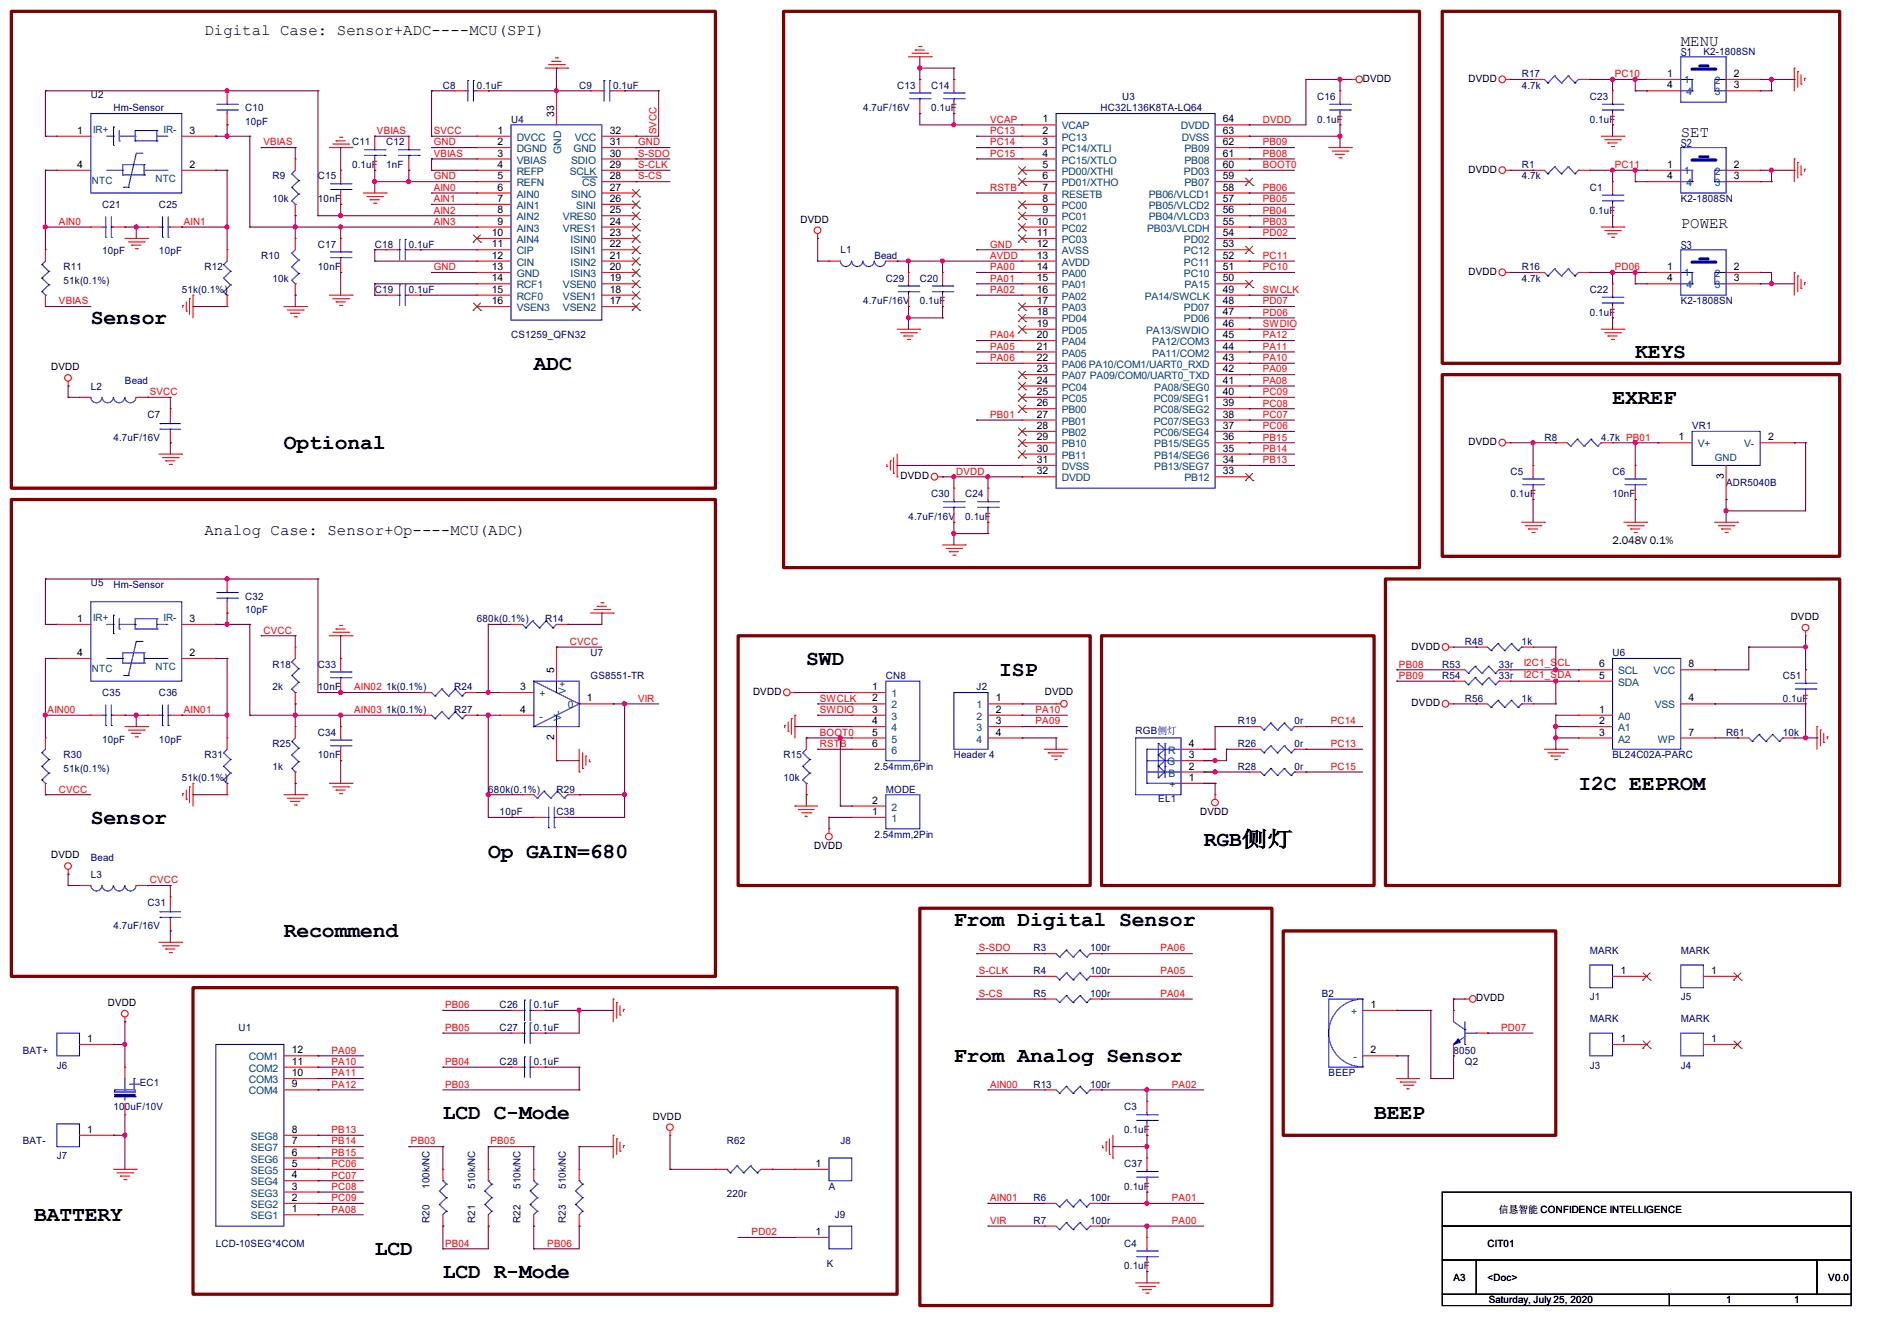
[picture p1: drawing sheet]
<svg xmlns="http://www.w3.org/2000/svg" width="297mm" height="210mm" viewBox="0 0 297 210" stroke-linecap="round" stroke-linejoin="round" font-family="sans-serif">
<defs><g id="words">
<g font-size="3.3">
<text x="14.2" y="50.8">Sensor</text>
<text x="83.6" y="57.9">ADC</text>
<text x="256" y="56.1">KEYS</text>
<text x="252.5" y="63.2">EXREF</text>
<text x="44.4" y="70.3">Optional</text>
<text x="126.2" y="104.1">SWD</text>
<text x="156.5" y="105.9">ISP</text>
<text x="247.1" y="123.7">I2C EEPROM</text>
<text x="14.2" y="129">Sensor</text>
<text x="76.5" y="134.3">Op GAIN=680</text>
<text x="188.5" y="132.5">RGB侧灯</text>
<text x="44.4" y="146.8">Recommend</text>
<text x="149.4" y="145">From Digital Sensor</text>
<text x="149.4" y="166.3">From Analog Sensor</text>
<text x="69.3" y="175.2">LCD C-Mode</text>
<text x="215.1" y="175.2">BEEP</text>
<text x="5.3" y="191.2">BATTERY</text>
<text x="58.7" y="196.6">LCD</text>
<text x="69.3" y="200.1">LCD R-Mode</text>
</g>
<g font-size="2.5">
<text x="32" y="5.5">Digital Case: Sensor+ADC----MCU(SPI)</text>
<text x="263.1" y="7.3">MENU</text>
<text x="263.1" y="21.5">SET</text>
<text x="263.1" y="35.7">POWER</text>
<text x="32" y="83.7">Analog Case: Sensor+Op----MCU(ADC)</text>
</g>
<g font-size="1.7" fill="#000080">
<text x="263.1" y="8.8">S1</text>
<text x="263.1" y="23">S2</text>
<text x="263.1" y="39">S3</text>
</g>
<text font-size="1.7" x="252.5" y="85.2">2.048V 0.1%</text>
<g font-size="1.6" fill="#000080">
<text x="266.7" y="8.6">K2-1808SN</text>
<text x="14.2" y="15.3">U2</text>
<text x="17.8" y="17.4">Hm-Sensor</text>
<text x="38.4" y="17.4">C10</text>
<text x="69.3" y="13.9">C8</text>
<text x="74.7" y="13.9">0.1uF</text>
<text x="90.7" y="13.9">C9</text>
<text x="96" y="13.9">0.1uF</text>
<text x="135.1" y="17.4">4.7uF/16V</text>
<text x="140.5" y="13.9">C13</text>
<text x="145.8" y="13.9">C14</text>
<text x="145.8" y="17.4">0.1uF</text>
<text x="172.3" y="17.4">HC32L136K8TA-LQ64</text>
<text x="175.7" y="15.7">U3</text>
<text x="206.2" y="15.7">C16</text>
<text x="238.3" y="12.1">R17</text>
<text x="238.3" y="13.9">4.7k</text>
<text x="248.9" y="15.7">C23</text>
<text x="38.4" y="19.6">10pF</text>
<text x="55.1" y="22.8">C11</text>
<text x="60.5" y="22.8">C12</text>
<text x="80" y="19.2">U4</text>
<text x="206.2" y="19.2">0.1uF</text>
<text x="248.9" y="19.2">0.1uF</text>
<text x="42.7" y="28.1">R9</text>
<text x="49.8" y="28.1">C15</text>
<text x="55.1" y="26.3">0.1uF</text>
<text x="60.5" y="26.3">1nF</text>
<text x="238.3" y="26.3">R1</text>
<text x="238.3" y="28.1">4.7k</text>
<text x="248.9" y="29.9">C1</text>
<text x="16" y="32.6">C21</text>
<text x="24.9" y="32.6">C25</text>
<text x="42.7" y="31.7">10k</text>
<text x="49.8" y="31.7">10nF</text>
<text x="248.9" y="33.4">0.1uF</text>
<text x="263.1" y="31.7">K2-1808SN</text>
<text x="16" y="39.8">10pF</text>
<text x="24.9" y="39.8">10pF</text>
<text x="40.9" y="40.6">R10</text>
<text x="49.8" y="38.8">C17</text>
<text x="58.7" y="38.8">C18</text>
<text x="64" y="38.8">0.1uF</text>
<text x="131.6" y="39.7">L1</text>
<text x="136.9" y="40.6">Bead</text>
<text x="9.9" y="42.3">R11</text>
<text x="9.9" y="44.4">51k(0.1%)</text>
<text x="28.4" y="45.9">51k(0.1%)</text>
<text x="32" y="42.3">R12</text>
<text x="42.7" y="44.1">10k</text>
<text x="49.8" y="42.3">10nF</text>
<text x="58.7" y="45.9">C19</text>
<text x="64" y="45.9">0.1uF</text>
<text x="135.1" y="47.7">4.7uF/16V</text>
<text x="138.7" y="44.1">C29</text>
<text x="144" y="44.1">C20</text>
<text x="144" y="47.7">0.1uF</text>
<text x="238.3" y="42.3">R16</text>
<text x="238.3" y="44.1">4.7k</text>
<text x="248.9" y="45.9">C22</text>
<text x="263.1" y="47.7">K2-1808SN</text>
<text x="80" y="53">CS1259_QFN32</text>
<text x="248.9" y="49.4">0.1uF</text>
<text x="14.2" y="61">L2</text>
<text x="19.6" y="60.1">Bead</text>
<text x="23.1" y="65.4">C7</text>
<text x="17.8" y="69">4.7uF/16V</text>
<text x="241.8" y="69">R8</text>
<text x="250.7" y="69">4.7k PB01</text>
<text x="264.9" y="67.2">VR1</text>
<text x="145.8" y="77.9">C30</text>
<text x="151.1" y="77.9">C24</text>
<text x="236.5" y="74.3">C5</text>
<text x="236.5" y="77.9">0.1uF</text>
<text x="252.5" y="74.3">C6</text>
<text x="252.5" y="77.9">10nF</text>
<text x="270.3" y="76.1">ADR5040B</text>
<text x="142.2" y="81.4">4.7uF/16V</text>
<text x="151.1" y="81.4">0.1uF</text>
<text x="14.2" y="91.8">U5</text>
<text x="17.8" y="92.1">Hm-Sensor</text>
<text x="38.4" y="93.9">C32</text>
<text x="38.4" y="96">10pF</text>
<text x="74.7" y="97.4">680k(0.1%)</text>
<text x="85.3" y="97.4">R14</text>
<text x="229.4" y="101">R48</text>
<text x="238.2" y="101">1k</text>
<text x="42.7" y="104.6">R18</text>
<text x="49.8" y="104.6">C33</text>
<text x="92.5" y="102.8">U7</text>
<text x="92.5" y="106.3">GS8551-TR</text>
<text x="138.7" y="106.3">CN8</text>
<text x="225.8" y="104.6">R53</text>
<text x="225.8" y="106.3">R54</text>
<text x="234.7" y="104.6">33r</text>
<text x="234.7" y="106.3">33r</text>
<text x="252.5" y="102.8">U6</text>
<text x="279.1" y="106.3">C51</text>
<text x="16" y="109">C35</text>
<text x="24.9" y="109">C36</text>
<text x="42.7" y="108.1">2k</text>
<text x="49.8" y="108.1">10nF</text>
<text x="60.5" y="108.1">1k(0.1%)</text>
<text x="60.5" y="111.7">1k(0.1%)</text>
<text x="71.1" y="108.1">R24</text>
<text x="71.1" y="111.7">R27</text>
<text x="152.9" y="108.1">J2</text>
<text x="193.8" y="113.5">R19</text>
<text x="202.7" y="113.5">0r</text>
<text x="229.4" y="109.9">R56</text>
<text x="238.2" y="109.9">1k</text>
<text x="279.1" y="109.9">0.1uF</text>
<text x="9.9" y="118.8">R30</text>
<text x="16" y="116.3">10pF</text>
<text x="24.9" y="116.3">10pF</text>
<text x="32" y="118.8">R31</text>
<text x="42.7" y="117">R25</text>
<text x="49.8" y="115.2">C34</text>
<text x="49.8" y="118.8">10nF</text>
<text x="122.7" y="118.8">R15</text>
<text x="149.4" y="118.8">Header 4</text>
<text x="177.8" y="114.9">RGB侧灯</text>
<text x="193.8" y="117">R26</text>
<text x="202.7" y="117">0r</text>
<text x="252.5" y="118.8">BL24C02A-PARC</text>
<text x="270.3" y="115.2">R61</text>
<text x="279.1" y="115.2">10k</text>
<text x="9.9" y="120.9">51k(0.1%)</text>
<text x="28.4" y="122.3">51k(0.1%)</text>
<text x="42.7" y="120.6">1k</text>
<text x="76.5" y="124.1">680k(0.1%)</text>
<text x="87.1" y="124.1">R29</text>
<text x="122.7" y="122.3">10k</text>
<text x="136.9" y="120.6">2.54mm,6Pin</text>
<text x="138.7" y="124.1">MODE</text>
<text x="181.4" y="125.6">EL1</text>
<text x="193.8" y="120.6">R28</text>
<text x="202.7" y="120.6">0r</text>
<text x="78.2" y="127.7">10pF</text>
<text x="87.1" y="127.7">C38</text>
<text x="136.9" y="131.2">2.54mm,2Pin</text>
<text x="14.2" y="137.5">L3</text>
<text x="14.2" y="134.8">Bead</text>
<text x="23.1" y="141.9">C31</text>
<text x="17.8" y="145.5">4.7uF/16V</text>
<text x="161.8" y="149">R3</text>
<text x="170.7" y="149">100r</text>
<text x="248.9" y="149.3">MARK</text>
<text x="263.1" y="149.3">MARK</text>
<text x="161.8" y="152.6">R4</text>
<text x="170.7" y="152.6">100r</text>
<text x="37.3" y="161.5">U1</text>
<text x="78.2" y="161.5">C27</text>
<text x="78.2" y="157.9">C26</text>
<text x="83.6" y="161.5">0.1uF</text>
<text x="83.6" y="157.9">0.1uF</text>
<text x="161.8" y="156.1">R5</text>
<text x="170.7" y="156.1">100r</text>
<text x="207" y="156.1">B2</text>
<text x="248.9" y="160">MARK</text>
<text x="248.9" y="156.7">J1</text>
<text x="263.1" y="156.7">J5</text>
<text x="263.1" y="160">MARK</text>
<text x="3.6" y="165">BAT+</text>
<text x="8.9" y="167.3">J6</text>
<text x="78.2" y="166.8">C28</text>
<text x="83.6" y="166.8">0.1uF</text>
<text x="227.6" y="165">8050</text>
<text x="229.4" y="166.8">Q2</text>
<text x="248.9" y="167.3">J3</text>
<text x="263.1" y="167.3">J4</text>
<text x="17.8" y="173.9">100uF/10V</text>
<text x="21.9" y="170">EC1</text>
<text x="161.8" y="170.3">R13</text>
<text x="170.7" y="170.3">100r</text>
<text x="176" y="173.9">C3</text>
<text x="208" y="168.6">BEEP</text>
<text x="3.6" y="179.2">BAT-</text>
<text x="113.8" y="179.2">R62</text>
<text x="131.6" y="179.2">J8</text>
<text x="176" y="177.5">0.1uF</text>
<text x="8.9" y="181.6">J7</text>
<text x="176" y="182.8">C37</text>
<text x="67.3" y="191.5" transform="rotate(-90 67.3 191.5)">R20</text>
<text x="67.3" y="186.1" transform="rotate(-90 67.3 186.1)">100k/NC</text>
<text x="74.4" y="191.5" transform="rotate(-90 74.4 191.5)">R21</text>
<text x="74.4" y="186.1" transform="rotate(-90 74.4 186.1)">510k/NC</text>
<text x="81.5" y="191.5" transform="rotate(-90 81.5 191.5)">R22</text>
<text x="81.5" y="186.1" transform="rotate(-90 81.5 186.1)">510k/NC</text>
<text x="88.6" y="191.5" transform="rotate(-90 88.6 191.5)">R23</text>
<text x="88.6" y="186.1" transform="rotate(-90 88.6 186.1)">510k/NC</text>
<text x="113.8" y="187.4">220r</text>
<text x="129.8" y="186.3">A</text>
<text x="130.7" y="190.8">J9</text>
<text x="161.8" y="191.7">R7</text>
<text x="161.8" y="188.1">R6</text>
<text x="170.7" y="191.7">100r</text>
<text x="170.7" y="188.1">100r</text>
<text x="176" y="186.3">0.1uF</text>
<text x="33.8" y="195.2">LCD-10SEG*4COM</text>
<text x="176" y="195.2">C4</text>
<text x="129.5" y="198.5">K</text>
<text x="176" y="198.8">0.1uF</text>
</g>
<g font-size="1.6">
<text x="213.4" y="12.8">DVDD</text>
<text x="229.9" y="12.8">DVDD</text>
<text x="261" y="12.1">1</text>
<text x="261" y="13.8">4</text>
<text x="271.5" y="12.1">2</text>
<text x="271.5" y="13.8">3</text>
<text x="12.1" y="21">1</text>
<text x="29.7" y="21">3</text>
<text x="77.9" y="21">1</text>
<text x="77.9" y="22.7">2</text>
<text x="86.7" y="18.3" transform="rotate(-90 86.7 18.3)">33</text>
<text x="95.5" y="22.7">31</text>
<text x="95.5" y="21">32</text>
<text x="163.2" y="19.2">1</text>
<text x="163.2" y="21">2</text>
<text x="163.2" y="22.7">3</text>
<text x="191.5" y="22.7">62</text>
<text x="191.5" y="21">63</text>
<text x="191.5" y="19.2">64</text>
<text x="12.1" y="26.3">4</text>
<text x="29.7" y="26.3">2</text>
<text x="77.9" y="24.5">3</text>
<text x="77.9" y="26.3">4</text>
<text x="77.9" y="28.1">5</text>
<text x="77.9" y="29.8">6</text>
<text x="95.5" y="29.8">27</text>
<text x="95.5" y="28.1">28</text>
<text x="95.5" y="26.3">29</text>
<text x="95.5" y="24.5">30</text>
<text x="163.2" y="24.5">4</text>
<text x="163.2" y="26.3">5</text>
<text x="163.2" y="28.1">6</text>
<text x="163.2" y="29.8">7</text>
<text x="191.5" y="29.8">58</text>
<text x="191.5" y="28.1">59</text>
<text x="191.5" y="26.3">60</text>
<text x="191.5" y="24.5">61</text>
<text x="229.9" y="27.1">DVDD</text>
<text x="261" y="26.3">1</text>
<text x="261" y="28.1">4</text>
<text x="271.5" y="26.3">2</text>
<text x="271.5" y="28.1">3</text>
<text x="77.9" y="31.6">7</text>
<text x="77.9" y="33.4">8</text>
<text x="77.9" y="35.2">9</text>
<text x="95.5" y="35.2">24</text>
<text x="95.5" y="33.4">25</text>
<text x="95.5" y="31.6">26</text>
<text x="125.3" y="34.9">DVDD</text>
<text x="162.3" y="35.2">10</text>
<text x="163.2" y="31.6">8</text>
<text x="163.2" y="33.4">9</text>
<text x="191.5" y="35.2">55</text>
<text x="191.5" y="33.4">56</text>
<text x="191.5" y="31.6">57</text>
<text x="77" y="37">10</text>
<text x="77" y="38.7">11</text>
<text x="77" y="40.5">12</text>
<text x="95.5" y="40.5">21</text>
<text x="95.5" y="38.7">22</text>
<text x="95.5" y="37">23</text>
<text x="162.3" y="37">11</text>
<text x="162.3" y="38.7">12</text>
<text x="162.3" y="40.5">13</text>
<text x="191.5" y="40.5">52</text>
<text x="191.5" y="38.7">53</text>
<text x="191.5" y="37">54</text>
<text x="77" y="42.3">13</text>
<text x="77" y="44.1">14</text>
<text x="77" y="45.8">15</text>
<text x="77" y="47.6">16</text>
<text x="95.5" y="47.6">17</text>
<text x="95.5" y="45.8">18</text>
<text x="95.5" y="44.1">19</text>
<text x="95.5" y="42.3">20</text>
<text x="162.3" y="42.3">14</text>
<text x="162.3" y="44.1">15</text>
<text x="162.3" y="45.8">16</text>
<text x="162.3" y="47.6">17</text>
<text x="191.5" y="47.6">48</text>
<text x="191.5" y="45.8">49</text>
<text x="191.5" y="44.1">50</text>
<text x="191.5" y="42.3">51</text>
<text x="229.9" y="43.1">DVDD</text>
<text x="261" y="42.3">1</text>
<text x="261" y="44.1">4</text>
<text x="271.5" y="42.3">2</text>
<text x="271.5" y="44.1">3</text>
<text x="162.3" y="49.4">18</text>
<text x="162.3" y="51.2">19</text>
<text x="162.3" y="53">20</text>
<text x="191.5" y="53">45</text>
<text x="191.5" y="51.2">46</text>
<text x="191.5" y="49.4">47</text>
<text x="8" y="58">DVDD</text>
<text x="162.3" y="54.7">21</text>
<text x="162.3" y="56.5">22</text>
<text x="162.3" y="58.3">23</text>
<text x="191.5" y="58.3">42</text>
<text x="191.5" y="56.5">43</text>
<text x="191.5" y="54.7">44</text>
<text x="162.3" y="60.1">24</text>
<text x="162.3" y="61.8">25</text>
<text x="162.3" y="63.6">26</text>
<text x="162.3" y="65.4">27</text>
<text x="191.5" y="65.4">38</text>
<text x="191.5" y="63.6">39</text>
<text x="191.5" y="61.8">40</text>
<text x="191.5" y="60.1">41</text>
<text x="162.3" y="67.2">28</text>
<text x="162.3" y="69">29</text>
<text x="162.3" y="70.7">30</text>
<text x="191.5" y="70.7">35</text>
<text x="191.5" y="69">36</text>
<text x="191.5" y="67.2">37</text>
<text x="229.9" y="69.7">DVDD</text>
<text x="262.8" y="69">1</text>
<text x="276.8" y="69">2</text>
<text x="141" y="75.1">DVDD</text>
<text x="162.3" y="72.5">31</text>
<text x="162.3" y="74.3">32</text>
<text x="191.5" y="74.3">33</text>
<text x="191.5" y="72.5">34</text>
<text x="269.9" y="75" transform="rotate(-90 269.9 75)">3</text>
<text x="12.1" y="97.4">1</text>
<text x="29.7" y="97.4">3</text>
<text x="221" y="101.7">DVDD</text>
<text x="280.4" y="97.1">DVDD</text>
<text x="12.1" y="102.7">4</text>
<text x="29.7" y="102.7">2</text>
<text x="86.7" y="105.5" transform="rotate(-90 86.7 105.5)">5</text>
<text x="250.4" y="106.3">5</text>
<text x="250.4" y="104.5">6</text>
<text x="264.4" y="104.5">8</text>
<text x="81.4" y="108.1">3</text>
<text x="81.4" y="111.6">4</text>
<text x="91.9" y="109.9">1</text>
<text x="117.9" y="108.8">DVDD</text>
<text x="136.6" y="108.1">1</text>
<text x="136.6" y="109.9">2</text>
<text x="136.6" y="111.6">3</text>
<text x="136.6" y="113.4">4</text>
<text x="155.9" y="109.9">1</text>
<text x="155.9" y="111.6">2</text>
<text x="155.9" y="113.4">3</text>
<text x="163.6" y="108.8">DVDD</text>
<text x="221" y="110.6">DVDD</text>
<text x="250.4" y="111.6">1</text>
<text x="250.4" y="113.4">2</text>
<text x="264.4" y="109.9">4</text>
<text x="86.7" y="115.9" transform="rotate(-90 86.7 115.9)">2</text>
<text x="136.6" y="115.2">5</text>
<text x="136.6" y="117">6</text>
<text x="155.9" y="115.2">4</text>
<text x="186.1" y="118.7">3</text>
<text x="186.1" y="117">4</text>
<text x="250.4" y="115.2">3</text>
<text x="264.4" y="115.2">7</text>
<text x="136.6" y="125.9">2</text>
<text x="186.1" y="122.3">1</text>
<text x="186.1" y="120.5">2</text>
<text x="136.6" y="127.6">1</text>
<text x="187.9" y="127.7">DVDD</text>
<text x="8" y="134.4">DVDD</text>
<text x="127.5" y="133">DVDD</text>
<text x="253.7" y="152.5">1</text>
<text x="267.9" y="152.5">1</text>
<text x="16.9" y="157.6">DVDD</text>
<text x="214.6" y="157.9">1</text>
<text x="231.1" y="156.8">DVDD</text>
<text x="13.7" y="163.2">1</text>
<text x="45.7" y="166.8">11</text>
<text x="45.7" y="165">12</text>
<text x="214.6" y="165">2</text>
<text x="253.7" y="163.2">1</text>
<text x="267.9" y="163.2">1</text>
<text x="45.7" y="170.3">9</text>
<text x="45.7" y="168.5">10</text>
<text x="13.7" y="177.4">1</text>
<text x="45.7" y="179.2">7</text>
<text x="45.7" y="177.4">8</text>
<text x="102.2" y="175.3">DVDD</text>
<text x="45.7" y="184.5">4</text>
<text x="45.7" y="182.8">5</text>
<text x="45.7" y="181">6</text>
<text x="127.7" y="182.8">1</text>
<text x="45.7" y="189.9">1</text>
<text x="45.7" y="188.1">2</text>
<text x="45.7" y="186.3">3</text>
<text x="234.7" y="189.9">信恳智能 CONFIDENCE INTELLIGENCE</text>
<text x="127.7" y="193.4">1</text>
<text x="232.9" y="195.2">CIT01</text>
<text x="227.6" y="200.6">A3</text>
<text x="232.9" y="200.6">&lt;Doc&gt;</text>
<text x="286.3" y="200.6">V0.0</text>
<text x="233.1" y="204.1">Saturday, July 25, 2020</text>
<text x="270.3" y="204.1">1</text>
<text x="280.9" y="204.1">1</text>
</g>
<g font-size="1.6" fill="#f00">
<text x="252.8" y="12.1">PC10</text>
<text x="41.2" y="22.8">VBIAS</text>
<text x="59" y="21">VBIAS</text>
<text x="67.9" y="22.8">GND</text>
<text x="67.9" y="21">SVCC</text>
<text x="99.9" y="22.8">GND</text>
<text x="102.8" y="21" transform="rotate(-90 102.8 21)">SVCC</text>
<text x="155" y="19.2">VCAP</text>
<text x="155" y="21">PC13</text>
<text x="155" y="22.8">PC14</text>
<text x="197.7" y="19.2">DVDD</text>
<text x="197.7" y="22.8">PB09</text>
<text x="67.9" y="28.1">GND</text>
<text x="67.9" y="24.6">VBIAS</text>
<text x="67.9" y="29.9">AIN0</text>
<text x="99.9" y="24.6">S-SDO</text>
<text x="99.9" y="26.3">S-CLK</text>
<text x="99.9" y="28.1">S-CS</text>
<text x="155" y="24.6">PC15</text>
<text x="155" y="29.9">RSTB</text>
<text x="197.7" y="24.6">PB08</text>
<text x="197.7" y="26.3">BOOT0</text>
<text x="197.7" y="29.9">PB06</text>
<text x="252.8" y="26.3">PC11</text>
<text x="9.2" y="35.2">AIN0</text>
<text x="28.8" y="35.2">AIN1</text>
<text x="67.9" y="33.4">AIN2</text>
<text x="67.9" y="35.2">AIN3</text>
<text x="67.9" y="31.7">AIN1</text>
<text x="197.7" y="31.7">PB05</text>
<text x="197.7" y="33.4">PB04</text>
<text x="197.7" y="35.2">PB03</text>
<text x="155" y="38.8">GND</text>
<text x="155" y="40.6">AVDD</text>
<text x="197.7" y="40.6">PC11</text>
<text x="197.7" y="37">PD02</text>
<text x="9.2" y="47.7">VBIAS</text>
<text x="67.9" y="42.3">GND</text>
<text x="155" y="42.3">PA00</text>
<text x="155" y="44.1">PA01</text>
<text x="155" y="45.9">PA02</text>
<text x="197.7" y="42.3">PC10</text>
<text x="197.7" y="45.9">SWCLK</text>
<text x="197.7" y="47.7">PD07</text>
<text x="252.8" y="42.3">PD06</text>
<text x="155" y="53">PA04</text>
<text x="197.7" y="49.4">PD06</text>
<text x="197.7" y="51.2">SWDIO</text>
<text x="197.7" y="53">PA12</text>
<text x="155" y="54.8">PA05</text>
<text x="155" y="56.6">PA06</text>
<text x="197.7" y="54.8">PA11</text>
<text x="197.7" y="56.6">PA10</text>
<text x="197.7" y="58.3">PA09</text>
<text x="23.5" y="61.9">SVCC</text>
<text x="155" y="65.4">PB01</text>
<text x="197.7" y="60.1">PA08</text>
<text x="197.7" y="61.9">PC09</text>
<text x="197.7" y="63.7">PC08</text>
<text x="197.7" y="65.4">PC07</text>
<text x="197.7" y="67.2">PC06</text>
<text x="197.7" y="69">PB15</text>
<text x="197.7" y="70.8">PB14</text>
<text x="149.7" y="74.3">DVDD</text>
<text x="197.7" y="72.6">PB13</text>
<text x="41.2" y="99.2">CVCC</text>
<text x="89.2" y="101">CVCC</text>
<text x="219" y="104.6">PB08</text>
<text x="219" y="106.3">PB09</text>
<text x="238.6" y="104.3">I2C1_SCL</text>
<text x="238.6" y="106.1">I2C1_SDA</text>
<text x="7.5" y="111.7">AIN00</text>
<text x="28.8" y="111.7">AIN01</text>
<text x="55.5" y="108.1">AIN02</text>
<text x="55.5" y="111.7">AIN03</text>
<text x="99.9" y="109.9">VIR</text>
<text x="128.4" y="109.9">SWCLK</text>
<text x="128.4" y="111.7">SWDIO</text>
<text x="162.1" y="111.7">PA10</text>
<text x="162.1" y="113.5">PA09</text>
<text x="208.4" y="113.5">PC14</text>
<text x="128.4" y="115.2">BOOT0</text>
<text x="128.4" y="117">RSTB</text>
<text x="208.4" y="117">PC13</text>
<text x="9.2" y="124.1">CVCC</text>
<text x="208.4" y="120.6">PC15</text>
<text x="23.5" y="138.3">CVCC</text>
<text x="153.2" y="149">S-SDO</text>
<text x="181.7" y="149">PA06</text>
<text x="153.2" y="152.6">S-CLK</text>
<text x="181.7" y="152.6">PA05</text>
<text x="69.7" y="157.9">PB06</text>
<text x="69.7" y="161.5">PB05</text>
<text x="153.2" y="156.1">S-CS</text>
<text x="181.7" y="156.1">PA04</text>
<text x="235" y="161.5">PD07</text>
<text x="51.9" y="165">PA09</text>
<text x="51.9" y="166.8">PA10</text>
<text x="69.7" y="166.8">PB04</text>
<text x="51.9" y="168.6">PA11</text>
<text x="51.9" y="170.3">PA12</text>
<text x="69.7" y="170.3">PB03</text>
<text x="155" y="170.3">AIN00</text>
<text x="183.5" y="170.3">PA02</text>
<text x="51.9" y="177.5">PB13</text>
<text x="51.9" y="179.2">PB14</text>
<text x="64.3" y="179.2">PB03</text>
<text x="76.8" y="179.2">PB05</text>
<text x="51.9" y="181">PB15</text>
<text x="51.9" y="182.8">PC06</text>
<text x="51.9" y="184.6">PC07</text>
<text x="51.9" y="186.3">PC08</text>
<text x="51.9" y="188.1">PC09</text>
<text x="51.9" y="189.9">PA08</text>
<text x="155" y="188.1">AIN01</text>
<text x="155" y="191.7">VIR</text>
<text x="183.5" y="188.1">PA01</text>
<text x="183.5" y="191.7">PA00</text>
<text x="69.7" y="195.2">PB04</text>
<text x="85.7" y="195.2">PB06</text>
<text x="117.7" y="193.5">PD02</text>
</g>
<g font-size="1.6" fill="#004080">
<text x="263.7" y="13">1</text>
<text x="264" y="14.9">4</text>
<text x="268.5" y="13.2">2</text>
<text x="268.5" y="14.9">3</text>
<text x="14.6" y="20.8">IR+</text>
<text x="25.6" y="20.8">IR-</text>
<text x="80.9" y="22.1">DVCC</text>
<text x="80.9" y="23.8">DGND</text>
<text x="89.8" y="23.8">GND</text>
<text x="90" y="22.1">VCC</text>
<text x="166.2" y="20.3">VCAP</text>
<text x="166.2" y="22.1">PC13</text>
<text x="166.2" y="23.8">PC14/XTLI</text>
<text x="184.9" y="20.3">DVDD</text>
<text x="185" y="22.1">DVSS</text>
<text x="185.5" y="23.8">PB09</text>
<text x="14.4" y="28.8">NTC</text>
<text x="24.3" y="28.4">NTC</text>
<text x="80.9" y="25.6">VBIAS</text>
<text x="80.9" y="27.4">REFP</text>
<text x="80.9" y="29.2">REFN</text>
<text x="87.9" y="24.1" transform="rotate(-90 87.9 24.1)">GND</text>
<text x="89.2" y="27.4">SCLK</text>
<text x="89.4" y="25.6">SDIO</text>
<text x="91.1" y="29.2">CS</text>
<text x="166.2" y="25.6">PC15/XTLO</text>
<text x="166.2" y="27.4">PD00/XTHI</text>
<text x="166.2" y="29.2">PD01/XTHO</text>
<text x="185.4" y="27.4">PD03</text>
<text x="185.5" y="29.2">PB07</text>
<text x="185.5" y="25.6">PB08</text>
<text x="263.7" y="27.2">1</text>
<text x="264" y="29.2">4</text>
<text x="268.5" y="27.4">2</text>
<text x="268.5" y="29.2">3</text>
<text x="80.9" y="30.9">AIN0</text>
<text x="80.9" y="32.7">AIN1</text>
<text x="80.9" y="34.5">AIN2</text>
<text x="88.1" y="34.5">VRES0</text>
<text x="89.4" y="30.9">SINO</text>
<text x="90.2" y="32.7">SINI</text>
<text x="166.2" y="30.9">RESETB</text>
<text x="166.2" y="32.7">PC00</text>
<text x="166.2" y="34.5">PC01</text>
<text x="179.9" y="34.5">PB04/VLCD3</text>
<text x="179.9" y="32.7">PB05/VLCD2</text>
<text x="179.9" y="30.9">PB06/VLCD1</text>
<text x="80.9" y="36.3">AIN3</text>
<text x="80.9" y="38.1">AIN4</text>
<text x="80.9" y="39.8">CIP</text>
<text x="80.9" y="41.6">CIN</text>
<text x="88.1" y="36.3">VRES1</text>
<text x="89.3" y="41.6">ISIN2</text>
<text x="89.3" y="39.8">ISIN1</text>
<text x="89.3" y="38.1">ISIN0</text>
<text x="166.2" y="36.3">PC02</text>
<text x="166.2" y="38.1">PC03</text>
<text x="166.2" y="39.8">AVSS</text>
<text x="166.2" y="41.6">AVDD</text>
<text x="179.6" y="36.3">PB03/VLCDH</text>
<text x="185.4" y="41.6">PC11</text>
<text x="185.4" y="39.8">PC12</text>
<text x="185.4" y="38.1">PD02</text>
<text x="80.9" y="43.4">GND</text>
<text x="80.9" y="45.2">RCF1</text>
<text x="80.9" y="46.9">RCF0</text>
<text x="88.1" y="46.9">VSEN1</text>
<text x="88.1" y="45.2">VSEN0</text>
<text x="89.3" y="43.4">ISIN3</text>
<text x="166.2" y="43.4">PA00</text>
<text x="166.2" y="45.2">PA01</text>
<text x="166.2" y="46.9">PA02</text>
<text x="179.2" y="46.9">PA14/SWCLK</text>
<text x="185.4" y="43.4">PC10</text>
<text x="185.5" y="45.2">PA15</text>
<text x="263.7" y="43.2">1</text>
<text x="264" y="45.2">4</text>
<text x="268.5" y="43.4">2</text>
<text x="268.5" y="45.2">3</text>
<text x="80.9" y="48.7">VSEN3</text>
<text x="88.1" y="48.7">VSEN2</text>
<text x="166.2" y="48.7">PA03</text>
<text x="166.2" y="50.5">PD04</text>
<text x="166.2" y="52.3">PD05</text>
<text x="179.4" y="52.3">PA13/SWDIO</text>
<text x="185.4" y="50.5">PD06</text>
<text x="185.4" y="48.7">PD07</text>
<text x="166.2" y="54.1">PA04</text>
<text x="166.2" y="55.8">PA05</text>
<text x="166.2" y="57.6">PA06 PA10/COM1/UART0_RXD</text>
<text x="166.2" y="59.4">PA07 PA09/COM0/UART0_TXD</text>
<text x="180.4" y="55.8">PA11/COM2</text>
<text x="180.4" y="54.1">PA12/COM3</text>
<text x="166.2" y="61.2">PC04</text>
<text x="166.2" y="63">PC05</text>
<text x="166.2" y="64.7">PB00</text>
<text x="180.6" y="64.7">PC08/SEG2</text>
<text x="180.6" y="63">PC09/SEG1</text>
<text x="180.7" y="61.2">PA08/SEG0</text>
<text x="166.2" y="66.5">PB01</text>
<text x="166.2" y="68.3">PB02</text>
<text x="166.2" y="70.1">PB10</text>
<text x="166.2" y="71.8">PB11</text>
<text x="180.6" y="68.3">PC06/SEG4</text>
<text x="180.6" y="66.5">PC07/SEG3</text>
<text x="180.7" y="71.8">PB14/SEG6</text>
<text x="180.7" y="70.1">PB15/SEG5</text>
<text x="265.8" y="70.1">V+</text>
<text x="273.1" y="70.1">V-</text>
<text x="166.2" y="73.6">DVSS</text>
<text x="166.2" y="75.4">DVDD</text>
<text x="180.7" y="73.6">PB13/SEG7</text>
<text x="185.5" y="75.4">PB12</text>
<text x="268.5" y="72.2">GND</text>
<text x="14.6" y="97.3">IR+</text>
<text x="25.6" y="97.3">IR-</text>
<text x="14.4" y="105.3">NTC</text>
<text x="24.3" y="104.9">NTC</text>
<text x="253.4" y="107.4">SDA</text>
<text x="253.4" y="105.6">SCL</text>
<text x="258.9" y="105.6">VCC</text>
<text x="84.5" y="109.2">+</text>
<text x="84.5" y="112.7">-</text>
<text x="87.9" y="112.9" transform="rotate(-90 87.9 112.9)">V-</text>
<text x="88.6" y="108.6" transform="rotate(-90 88.6 108.6)">V+</text>
<text x="88.9" y="111">0</text>
<text x="139.6" y="109.2">1</text>
<text x="139.6" y="111">2</text>
<text x="139.6" y="112.7">3</text>
<text x="152.9" y="111">1</text>
<text x="152.9" y="112.7">2</text>
<text x="253.4" y="112.7">A0</text>
<text x="259.1" y="111">VSS</text>
<text x="139.6" y="114.5">4</text>
<text x="139.6" y="116.3">5</text>
<text x="139.6" y="118.1">6</text>
<text x="152.9" y="114.5">3</text>
<text x="152.9" y="116.3">4</text>
<text x="182.8" y="119.8">G</text>
<text x="182.9" y="118.1">R</text>
<text x="253.4" y="114.5">A1</text>
<text x="253.4" y="116.3">A2</text>
<text x="259.6" y="116.3">WP</text>
<text x="183" y="121.6">B</text>
<text x="183.1" y="123.4">+</text>
<text x="139.6" y="128.7">1</text>
<text x="139.6" y="127">2</text>
<text x="211.5" y="159">+</text>
<text x="38.9" y="167.9">COM2</text>
<text x="38.9" y="166.1">COM1</text>
<text x="211.9" y="166.1">-</text>
<text x="38.9" y="171.4">COM4</text>
<text x="38.9" y="169.6">COM3</text>
<text x="39.3" y="178.5">SEG8</text>
<text x="39.3" y="185.6">SEG4</text>
<text x="39.3" y="183.9">SEG5</text>
<text x="39.3" y="182.1">SEG6</text>
<text x="39.3" y="180.3">SEG7</text>
<text x="39.3" y="191">SEG1</text>
<text x="39.3" y="189.2">SEG2</text>
<text x="39.3" y="187.4">SEG3</text>
</g>
</g></defs>
<path d="M1.8 1.8h110.2v74.7h-110.2zM122.7 1.8h99.5v87.1h-99.5zM225.8 1.8h62.2v55.1h-62.2zM225.8 58.7h62.2v28.4h-62.2zM1.8 78.2h110.2v74.7h-110.2zM115.6 99.6h55.1v39.1h-55.1zM172.5 99.6h42.6v39.1h-42.6zM216.9 90.7h71.1v48h-71.1zM30.2 154.7h110.3v48h-110.3zM144 142.2h55.1v62.3h-55.1zM200.9 145.8h42.7v32h-42.7z" fill="none" stroke="#800000" stroke-width=".51"/>
<g fill="none" stroke="#f00" stroke-width=".17">
<path d="M85.3 10.7h3.6M85.9 10.1h2.4M86.4 9.6h.1M86.4 9.6h1.4M87 9.1h.3M87.3 9.1h.1M88.3 10.1h.1M88.9 10.7h.1M142.2 8.9h3.6M142.8 8.3h2.4M143.3 7.8h.1M143.3 7.8h1.4"/>
<path d="M143.8 7.3h.4M144.2 7.3h.1M145.2 8.3h.1M145.8 8.9h.1M211.6 12.4h.1M211.6 12.4h.7M235.8 12.4h.7M236.5 12.4h.1M280.9 10.7h.1M280.9 10.7v3.5M281.5 11.2h.1M281.5 11.2v2.5"/>
<path d="M282 13.2h.1M282 11.7v1.5M282.5 12.3h.1M282.5 12.3v.3M19.6 37.3h3.5M20.1 37.9h2.5M20.6 38.4h.1M20.6 38.4h1.5M21.2 38.9h.3M21.5 38.9h.1M22.6 37.9h.1M23.1 37.3h.1"/>
<path d="M51.6 23.1h3.5M52.1 22.6h2.5M52.6 22.1h.1M52.6 22.1h1.5M53.2 21.5h.3M53.5 21.5h.1M54.6 22.6h.1M55.1 23.1h.1M56.9 30.2h3.6M57.4 30.8h2.5M58 31.3h.1M58 31.3h1.4"/>
<path d="M58.5 31.8h.3M58.8 31.8h.1M59.9 30.8h.1M60.5 30.2h.1M128 37.3h.1M128 36.6v.7M208 23.1h3.6M208.6 23.7h2.4M209.1 24.2h.1M209.1 24.2h1.4M209.6 24.7h.4M210 24.7h.1"/>
<path d="M211 23.7h.1M211.6 23.1h.1M235.8 26.7h.7M236.5 26.7h.1M250.7 21.3h3.6M250.7 35.6h3.6M251.2 21.9h2.5M251.2 36.1h2.5M251.8 22.4h.1M251.8 36.6h.1M251.8 22.4h1.4M251.8 36.6h1.4"/>
<path d="M252.3 22.9h.3M252.3 37.2h.3M252.6 22.9h.1M252.6 37.2h.1M253.7 21.9h.1M253.7 36.1h.1M254.3 21.3h.1M254.3 35.6h.1M280.9 24.9h.1M280.9 24.9v3.5M281.5 25.4h.1M281.5 25.4v2.5"/>
<path d="M282 27.4h.1M282 26v1.4M282.5 26.5h.1M282.5 26.5v.3M10.7 59.7v.8M28.6 47.8h.1M28.6 47.8v.4M29.2 48.7h.1M29.2 47.3v1.4M29.7 46.8h.1M29.7 46.8v2.4M30.2 46.2h.1"/>
<path d="M30.2 46.2v3.6M44.4 48h3.6M45 48.6h2.5M45.5 49.1h.1M45.5 49.1h1.4M46.1 49.6h.3M46.4 49.6h.1M47.5 48.6h.1M48 48h.1M51.6 46.2h3.5M52.1 46.8h2.5M52.6 47.3h.1"/>
<path d="M52.6 47.3h1.5M53.2 47.8h.3M53.5 47.8h.1M54.6 46.8h.1M55.1 46.2h.1M140.5 51.6h3.5M141 52.1h2.5M141.5 52.6h.1M141.5 52.6h1.5M142.1 53.2h.3M142.4 53.2h.1M143.5 52.1h.1"/>
<path d="M144 51.6h.1M235.8 42.7h.7M236.5 42.7h.1M250.7 51.6h3.6M251.2 52.1h2.5M251.8 52.6h.1M251.8 52.6h1.4M252.3 53.2h.3M252.6 53.2h.1M253.7 52.1h.1M254.3 51.6h.1M280.9 42.7h.1"/>
<path d="M280.9 42.7v3.5M281.5 43.2h.1M281.5 43.2v2.5M282 45.2h.1M282 43.7v1.5M282.5 44.3h.1M282.5 44.3v.3M10.7 60.5h.1M24.9 71.1h3.5M25.4 71.7h2.5M26 72.2h.1M26 72.2h1.4"/>
<path d="M26.5 72.7h.3M26.8 72.7h.1M27.9 71.7h.1M28.4 71.1h.1M138.9 73.1h.1M138.9 72.7v.4M139.4 72.2h.1M139.4 72.2v1.4M139.9 74.1h.1M139.9 71.7v2.4M140.5 74.7h.1M140.5 71.1v3.6"/>
<path d="M146.9 74.7h.7M147.6 74.7h.1M235.8 69.3h.7M236.5 69.3h.1M243.6 69.3h.1M243.6 69.3h1.8M250.7 69.3h1.8M252.5 69.3h.1M51.6 99.6h3.5M52.1 99h2.5M52.6 98.5h.1M52.6 98.5h1.5"/>
<path d="M53.2 98h.3M53.5 98h.1M54.6 99h.1M55.1 99.6h.1M92.5 96h3.5M93 95.5h2.5M93.5 95h.1M93.5 95h1.5M94.1 94.4h.3M94.4 94.4h.1M95.5 95.5h.1M96 96h.1"/>
<path d="M147.6 85.3h3.5M148.1 85.9h2.5M148.6 86.4h.1M148.6 86.4h1.5M149.2 87h.3M149.5 87h.1M150.6 85.9h.1M151.1 85.3h.1M238.3 81.8h3.5M238.8 82.3h2.5M239.3 82.8h.1M239.3 82.8h1.4"/>
<path d="M239.9 83.4h.3M240.2 83.4h.1M241.3 82.3h.1M241.8 81.8h.1M254.3 81.8h3.5M254.8 82.3h2.5M255.3 82.8h.1M255.3 82.8h1.5M255.9 83.4h.3M256.2 83.4h.1M257.3 82.3h.1M257.8 81.8h.1"/>
<path d="M268.5 81.8h3.5M269 82.3h2.5M269.5 82.8h.1M269.5 82.8h1.5M270.1 83.4h.3M270.4 83.4h.1M271.5 82.3h.1M272 81.8h.1M282.7 99.6h.1M282.7 98.8v.8M19.6 113.8h3.5M20.1 114.3h2.5"/>
<path d="M20.6 114.9h.1M20.6 114.9h1.5M21.2 115.4h.3M21.5 115.4h.1M22.6 114.3h.1M23.1 113.8h.1M53.3 103.1h.1M53.3 108.5h.1M53.3 103.1v1.8M53.3 106.7v1.8M90.7 117.3v3.6M91.2 117.9v2.5"/>
<path d="M91.7 118.4h.1M91.7 118.4v1.4M92.3 119.3h.1M92.3 119v.3M122.9 113.6h.1M122.9 113.6v.4M123.4 114.5h.1M123.4 113.1v1.4M123.7 108.5h.8M123.9 112.6h.1M123.9 112.6v2.4M124.5 108.5h.1"/>
<path d="M124.5 112h.1M124.5 112v3.6M163.6 117.3h.1M163.6 117.3h3.5M164.1 117.9h.1M164.1 117.9h2.5M164.6 118.4h1.5M165.2 119h.1M165.2 119h.3M165.4 110.2h.1M165.4 110.2h.7M166.1 118.4h.1"/>
<path d="M195.6 113.8h.1M195.6 113.8h1.8M202.7 113.8h1.8M204.5 113.8h.1M226.9 110.2h.7M226.9 101.3h.7M227.6 101.3h.1M227.6 110.2h.1M241.8 117.3h3.6M242.4 117.9h2.4M242.9 118.4h.1M242.9 118.4h1.4"/>
<path d="M243.4 119h.4M243.8 119h.1M244.8 117.9h.1M245.4 117.3h.1M284.5 113.8h.1M284.5 113.8v3.5M285 114.3h.1M285 114.3v2.5M285.5 116.3h.1M285.5 114.9v1.4M286.1 115.4h.1M286.1 115.4v.3"/>
<path d="M10.7 136.9h.1M10.7 136.2v.7M28.6 124.3h.1M28.6 124.3v.3M29.2 125.2h.1M29.2 123.7v1.5M29.7 123.2h.1M29.7 123.2v2.5M30.2 122.7h.1M30.2 122.7v3.5M44.4 124.5h3.6M45 125h2.5"/>
<path d="M45.5 125.5h.1M45.5 125.5h1.4M46.1 126.1h.3M46.4 126.1h.1M47.5 125h.1M48 124.5h.1M51.6 122.7h3.5M52.1 123.2h2.5M52.6 123.7h.1M52.6 123.7h1.5M53.2 124.3h.3M53.5 124.3h.1"/>
<path d="M54.6 123.2h.1M55.1 122.7h.1M81.8 124.5h.1M81.8 124.5h1.8M88.9 124.5h1.8M90.7 120.9h.1M90.7 124.5h.1M91.2 120.4h.1M124.5 126.2h.1M124.5 126.2h3.5M125 126.8h.1M125 126.8h2.5"/>
<path d="M125.5 127.3h1.5M126.1 127.8h.1M126.1 127.8h.3M127 127.3h.1M129.8 129.8h.1M129.8 129.8v.7M190.2 124.5h.1M190.2 124.5v.7M19.6 159.3v.7M24.9 147.6h3.5M25.4 148.1h2.5M26 148.6h.1"/>
<path d="M26 148.6h1.4M26.5 149.2h.3M26.8 149.2h.1M27.9 148.1h.1M28.4 147.6h.1M96 156.5h.1M96 156.5v3.5M96.6 157h.1M96.6 157v2.5M97.1 159h.1M97.1 157.5v1.5M97.6 158.1h.1"/>
<path d="M97.6 158.1v.3M229.4 156.5h.1M229.4 156.5h.7M266.7 152.9h5.3M272 152.9h.1M12.4 177.8h5.4M17.8 177.8h.1M19.6 160h.1M96 177.8h.1M96 177.8v3.6M96.6 178.4h.1M96.6 178.4v2.4"/>
<path d="M97.1 178.9v1.4M97.6 179.4h.1M97.6 179.4v.3M104.9 177.8h.1M104.9 177.1v.7M172.6 179.7h.1M172.6 179.4v.3M173.2 178.9h.1M173.2 178.9v1.4M173.7 178.4v2.4M174.2 177.8v3.6M218.7 168.9h.1"/>
<path d="M218.7 168.9h3.5M219.2 169.5h.1M219.2 169.5h2.5M219.8 170h1.4M220.3 170.5h.1M220.3 170.5h.3M221.2 170h.1M17.8 183.1h3.5M18.3 183.7h2.5M18.8 184.2h.1M18.8 184.2h1.5M19.4 184.7h.3"/>
<path d="M19.7 184.7h.1M20.8 183.7h.1M21.3 183.1h.1M97.1 180.3h.1M173.7 180.8h.1M174.2 181.4h.1M177.8 200.9h3.6M178.4 201.5h2.4M178.9 202h.1M178.9 202h1.4M179.4 202.5h.3M179.7 202.5h.1"/>
<path d="M180.8 201.5h.1M181.4 200.9h.1"/>
<circle cx="212.8" cy="12.4" r=".52"/>
<circle cx="235.2" cy="12.4" r=".52"/>
<circle cx="128" cy="36.1" r=".52"/>
<circle cx="235.2" cy="26.6" r=".52"/>
<circle cx="10.7" cy="59.2" r=".52"/>
<circle cx="235.2" cy="42.7" r=".52"/>
<circle cx="146.3" cy="74.7" r=".52"/>
<circle cx="235.2" cy="69.3" r=".52"/>
<circle cx="282.7" cy="98.3" r=".52"/>
<circle cx="123.2" cy="108.4" r=".52"/>
<circle cx="166.6" cy="110.2" r=".52"/>
<circle cx="226.3" cy="101.3" r=".52"/>
<circle cx="226.3" cy="110.2" r=".52"/>
<circle cx="10.7" cy="135.6" r=".52"/>
<circle cx="129.8" cy="131" r=".52"/>
<circle cx="190.2" cy="125.7" r=".52"/>
<circle cx="19.5" cy="158.7" r=".52"/>
<circle cx="230.6" cy="156.4" r=".52"/>
<circle cx="104.9" cy="176.5" r=".52"/>
</g>
<path d="M225.8 186.7h64v5.3h-64zM225.8 192h64v5.4h-64zM225.8 197.4h5.3v5.3h-5.3zM231.1 197.4h53.4v5.3h-53.4zM284.5 197.4h5.3v5.3h-5.3zM225.8 202.7h35.6v1.8h-35.6zM261.4 202.7h28.4v1.8h-28.4z" fill="none" stroke="#000" stroke-width=".17"/>
<g fill="none" stroke="#00f" stroke-width=".17">
<path d="M263.1 8.9h7.2v7.1h-7.2zM263.1 12.4h1.8M263.1 14.2h1.8M264.9 12.4h.1M264.9 14.2h.1M264.9 12.4v1.8M268.5 12.4h.1M268.5 14.2h.1M268.5 12.4h1.8M268.5 14.2h1.8M268.5 12.4v1.8M245.4 69.3l.5 .6"/>
<path d="M245.9 69.9h.1M247 68.8h.1M247 68.8l-1.1 1.1M247 68.8l1 1.1M248 69.9h.1M249.1 68.8h.1M249.1 68.8l-1.1 1.1M249.1 68.8l1 1.1M250.1 69.9h.1M250.7 69.3h.1M250.7 69.3l-.6 .6M51.7 106.1h3.2"/>
<path d="M51.7 105.2h3.2M53.3 105.2h.1M53.3 106.1h.1M53.3 104.9v.3M53.3 106.1v.6M54.9 106.1h.1M54.9 105.2h.1M197.4 113.8l.5 .5M197.9 114.3h.1M199 113.2h.1M199 113.2l-1.1 1.1M199 113.2l1 1.1"/>
<path d="M200 114.3h.1M201.1 113.2h.1M201.1 113.2l-1.1 1.1M201.1 113.2l1 1.1M202.1 114.3h.1M202.7 113.8h.1M202.7 113.8l-.6 .5M83.6 124.5l.5 .5M84.1 125h.1M85.2 123.9h.1M85.2 123.9l-1.1 1.1M85.2 123.9l1 1.1"/>
<path d="M86.2 125h.1M87.3 123.9h.1M87.3 123.9l-1.1 1.1M87.3 123.9l1 1.1M88.3 125h.1M88.9 124.5h.1M88.9 124.5l-.6 .5M263.1 151.1h3.6v3.6h-3.6zM8.9 176h3.5v3.6h-3.5z"/>
</g>
<path d="M271.4 153.5h.1M271.5 152.4l1.1 1.1M272.6 152.4l-1.2 1.1M272.6 153.5h.1" fill="none" stroke="#804000" stroke-width=".16"/>
<path d="M264.9 10.8h3.6" fill="none" stroke="#00f" stroke-width=".51"/>
<circle cx="268.5" cy="10.8" r=".25" fill="#00f"/>
<path d="M266.1 10.3h1.2" fill="none" stroke="#00f" stroke-width=".51"/>
<circle cx="267.3" cy="10.3" r=".25" fill="#00f"/>
<g fill="none" stroke="#f00" stroke-width=".17">
<path d="M252.5 14.2h.1M252.5 19.6h.1M252.5 14.2v1.8M252.5 17.8v1.8M257.8 12.4h.1M257.8 14.2h.1M257.8 12.4h5.3M257.8 14.2h5.3M270.3 12.4h5.3M270.3 14.2h5.3M275.6 12.4h.1M275.6 14.2h.1"/>
<path d="M46.2 24.9h.1M46.2 33.8h.1M46.2 24.9v1.8M46.2 32v1.8M64 21.3h.1M64 26.7h.1M64 21.3v1.8M64 24.9v1.8M154.7 76.5h.1M154.7 76.5v1.7M154.7 81.8h.1M154.7 80v1.8"/>
<path d="M14.2 112h.1M14.2 112h1.8M17.8 112h1.8M19.6 112h.1M46.2 113.8h.1M46.2 113.8v1.8M65.8 108.5h.1M65.8 108.5h1.8M72.9 108.5h1.8M74.7 108.5h.1M133.3 108.5h.1M133.3 110.2h.1"/>
<path d="M133.3 112h.1M133.3 113.8h.1M133.3 115.6h.1M133.3 117.3h.1M133.3 108.5h5.4M133.3 112h5.4M133.3 110.2h5.4M133.3 113.8h5.4M133.3 115.6h5.4M133.3 117.3h5.4M227.6 104.9h.1M227.6 104.9h1.8"/>
<path d="M234.7 104.9h1.8M236.5 104.9h.1M282.7 104.9h.1M282.7 110.2h.1M282.7 104.9v1.8M282.7 108.5v1.7M46.2 122.7h.1M46.2 120.9v1.8M133.3 128h.1M133.3 126.2h.1M133.3 128h5.4M133.3 126.2h5.4"/>
<path d="M195.6 120.9h.1M195.6 120.9h1.8M202.7 120.9h1.8M204.5 120.9h.1M26.7 145.8h.1M26.7 140.5h.1M26.7 140.5v1.7M26.7 144v1.8M163.6 149.4h.1M163.6 149.4h1.8M170.7 149.4h1.8M172.5 149.4h.1"/>
<path d="M80 167.1h.1M80 167.1h1.8M83.6 167.1h1.7M85.3 167.1h.1M252.5 163.6h5.3M257.8 163.6h.1"/>
</g>
<g fill="none" stroke="#00f" stroke-width=".17">
<path d="M250.9 17.2h3.2M250.9 16.3h3.2M252.5 16.3h.1M252.5 17.2h.1M252.5 16v.3M252.5 17.2v.6M254.1 17.2h.1M254.1 16.3h.1M45.7 27.2h.1M45.7 29.3h.1M45.7 31.5h.1M45.7 27.2l1.1 1.1"/>
<path d="M45.7 29.3l1.1 1.1M45.7 31.5l.5 .5M46.2 32h.1M46.2 26.7l-.5 .5M46.8 28.3h.1M46.8 30.4h.1M46.8 28.3l-1.1 1M46.8 30.4l-1.1 1.1M62.4 24.3h3.2M62.4 23.5h3.2M64 23.5h.1M64 24.3h.1"/>
<path d="M64 23.1v.4M64 24.3v.6M65.6 24.3h.1M65.6 23.5h.1M263.1 39.1h7.2v7.1h-7.2zM263.1 42.7h1.8M263.1 44.4h1.8M264.9 42.7h.1M264.9 44.4h.1M264.9 42.7v1.7M268.5 42.7h.1M268.5 44.4h.1"/>
<path d="M268.5 42.7h1.8M268.5 44.4h1.8M268.5 42.7v1.7M153.1 79.5h3.2M153.1 78.6h3.2M154.7 78.6h.1M154.7 79.5h.1M154.7 78.2v.4M154.7 79.5v.5M156.3 79.5h.1M156.3 78.6h.1M16 112h.6"/>
<path d="M16.6 113.6h.1M16.6 112h.1M16.6 110.4v3.2M17.4 112h.1M17.4 113.6h.1M17.4 112h.4M17.4 110.4v3.2M45.7 116.1h.1M45.7 118.2h.1M45.7 116.1l1.1 1.1M45.7 118.2l1.1 1.1M46.2 115.6l-.5 .5"/>
<path d="M46.8 117.2h.1M46.8 119.3h.1M46.8 117.2l-1.1 1M46.8 119.3l-1.1 1.1M67.6 108.5l.5 .5M68.1 109h.1M69.2 107.9h.1M69.2 107.9l-1.1 1.1M69.2 107.9l1 1.1M70.2 109h.1M71.3 107.9h.1M71.3 107.9l-1.1 1.1"/>
<path d="M71.3 107.9l1 1.1M72.3 109h.1M72.9 108.5h.1M72.9 108.5l-.6 .5M138.7 106.7h5.3v12.4h-5.3zM229.4 104.9l.5 .6M229.9 105.5h.1M231 104.4h.1M231 104.4l-1.1 1.1M231 104.4l1 1.1M232 105.5h.1M233.1 104.4h.1"/>
<path d="M233.1 104.4l-1.1 1.1M233.1 104.4l1 1.1M234.1 105.5h.1M234.7 104.9h.1M234.7 104.9l-.6 .6M281.1 107.9h3.2M281.1 107h3.2M282.7 107h.1M282.7 107.9h.1M282.7 106.7v.3M282.7 107.9v.6M284.3 107.9h.1"/>
<path d="M284.3 107h.1M45.7 120.4h.1M45.7 120.4l.5 .5M46.2 120.9h.1M138.7 124.5h5.3v5.3h-5.3zM197.4 120.9l.5 .6M197.9 121.5h.1M199 120.4h.1M199 120.4l-1.1 1.1M199 120.4l1 1.1M200 121.5h.1M201.1 120.4h.1"/>
<path d="M201.1 120.4l-1.1 1.1M201.1 120.4l1 1.1M202.1 121.5h.1M202.7 120.9h.1M202.7 120.9l-.6 .6M25.1 142.8h.1M25.1 143.7h.1M25.1 142.8h3.2M25.1 143.7h3.2M26.7 143.7h.1M26.7 142.8h.1M26.7 142.2v.6"/>
<path d="M26.7 143.7v.3M165.4 149.4l.5 .5M165.9 149.9h.1M167 148.8h.1M167 148.8l-1.1 1.1M167 148.8l1 1.1M168 149.9h.1M169.1 148.8h.1M169.1 148.8l-1.1 1.1M169.1 148.8l1 1.1M170.1 149.9h.1M170.7 149.4h.1"/>
<path d="M170.7 149.4l-.6 .5M81.8 167.1h.3M82.1 167.1h.1M82.1 165.5h.1M82.1 165.5v3.2M83 165.5h.1M83 167.1h.1M83 167.1h.6M83 165.5v3.2M248.9 161.8h3.6v3.6h-3.6z"/>
</g>
<path d="M257.2 164.2h.1M257.3 163l1.1 1.2M258.4 163l-1.2 1.2M258.4 164.2h.1" fill="none" stroke="#804000" stroke-width=".16"/>
<path d="M264.9 41.1h3.6" fill="none" stroke="#00f" stroke-width=".51"/>
<circle cx="268.5" cy="41.1" r=".25" fill="#00f"/>
<path d="M266.1 40.6h1.2" fill="none" stroke="#00f" stroke-width=".51"/>
<circle cx="267.3" cy="40.6" r=".25" fill="#00f"/>
<g fill="none" stroke="#f00" stroke-width=".17">
<path d="M92.5 14.2h.1M92.5 14.2h1.7M96 14.2h1.8M97.8 14.2h.1M160 19.6h.1M160 19.6h5.4M190.2 19.6h5.4M195.6 19.6h.1M209.8 14.2h.1M209.8 19.6h.1M209.8 14.2v1.8M209.8 17.8v1.8"/>
<path d="M240 12.4h.1M240 12.4h1.8M247.1 12.4h1.8M248.9 12.4h.1M7.1 39.1h.1M7.1 39.1v1.8M8.9 21.3h.1M8.9 26.7h.1M8.9 26.7h5.3M8.9 21.3h5.3M28.4 26.7h5.4M28.4 21.3h5.4"/>
<path d="M33.8 26.7h.1M33.8 21.3h.1M46.2 37.3h.1M46.2 37.3v1.8M53.3 37.3h.1M53.3 37.3v1.8M58.7 21.3h.1M58.7 26.7h.1M58.7 21.3v1.8M58.7 24.9v1.8M160 21.3h.1M160 23.1h.1"/>
<path d="M160 24.9h.1M160 26.7h.1M160 28.4h.1M160 30.2h.1M160 32h.1M160 33.8h.1M160 35.6h.1M160 37.3h.1M160 39.1h.1M160 26.7h5.4M160 21.3h5.4M160 23.1h5.4"/>
<path d="M160 24.9h5.4M160 28.4h5.4M160 30.2h5.4M160 32h5.4M160 33.8h5.4M160 35.6h5.4M160 37.3h5.4M160 39.1h5.4M190.2 26.7h5.4M190.2 21.3h5.4M190.2 23.1h5.4M190.2 24.9h5.4"/>
<path d="M190.2 28.4h5.4M190.2 30.2h5.4M190.2 32h5.4M190.2 33.8h5.4M190.2 35.6h5.4M190.2 37.3h5.4M190.2 39.1h5.4M195.6 39.1h.1M195.6 37.3h.1M195.6 35.6h.1M195.6 33.8h.1M195.6 32h.1"/>
<path d="M195.6 30.2h.1M195.6 28.4h.1M195.6 26.7h.1M195.6 24.9h.1M195.6 23.1h.1M195.6 21.3h.1M240 26.7h.1M240 26.7h1.8M247.1 26.7h1.8M248.9 26.7h.1M7.1 48h.1M7.1 46.2v1.8"/>
<path d="M46.2 46.2h.1M46.2 44.4v1.8M53.3 42.7h.1M53.3 40.9v1.8M60.5 46.2h.1M60.5 46.2h1.7M64 46.2h1.8M65.8 46.2h.1M129.8 40.9h.1M129.8 40.9h1.8M138.7 40.9h1.8M140.5 40.9h.1"/>
<path d="M142.2 42.7h.1M142.2 48h.1M142.2 42.7v1.7M142.2 46.2v1.8M160 40.9h.1M160 42.7h.1M160 44.4h.1M160 46.2h.1M160 48h.1M160 49.8h.1M160 51.6h.1M160 53.3h.1"/>
<path d="M160 55.1h.1M160 56.9h.1M160 58.7h.1M160 42.7h5.4M160 44.4h5.4M160 40.9h5.4M160 46.2h5.4M160 48h5.4M160 49.8h5.4M160 51.6h5.4M160 53.3h5.4M160 55.1h5.4"/>
<path d="M160 56.9h5.4M160 58.7h5.4M190.2 42.7h5.4M190.2 44.4h5.4M190.2 40.9h5.4M190.2 46.2h5.4M190.2 48h5.4M190.2 49.8h5.4M190.2 51.6h5.4M190.2 53.3h5.4M190.2 55.1h5.4M190.2 56.9h5.4"/>
<path d="M190.2 58.7h5.4M195.6 58.7h.1M195.6 56.9h.1M195.6 55.1h.1M195.6 53.3h.1M195.6 51.6h.1M195.6 49.8h.1M195.6 48h.1M195.6 46.2h.1M195.6 44.4h.1M195.6 42.7h.1M195.6 40.9h.1"/>
<path d="M240 42.7h.1M240 42.7h1.8M247.1 42.7h1.8M248.9 42.7h.1M257.8 42.7h.1M257.8 44.4h.1M257.8 42.7h5.3M257.8 44.4h5.3M270.3 42.7h5.3M270.3 44.4h5.3M275.6 42.7h.1M275.6 44.4h.1"/>
<path d="M12.4 62.2h.1M12.4 62.2h1.8M21.3 62.2h1.8M23.1 62.2h.1M26.7 69.3h.1M26.7 64h.1M26.7 64v1.8M26.7 67.6v1.7M160 60.5h.1M160 62.2h.1M160 64h.1M160 65.8h.1"/>
<path d="M160 67.6h.1M160 69.3h.1M160 71.1h.1M160 72.9h.1M160 74.7h.1M160 69.3h5.4M160 62.2h5.4M160 60.5h5.4M160 64h5.4M160 65.8h5.4M160 67.6h5.4M160 71.1h5.4"/>
<path d="M160 72.9h5.4M160 74.7h5.4M190.2 69.3h5.4M190.2 62.2h5.4M190.2 60.5h5.4M190.2 64h5.4M190.2 65.8h5.4M190.2 67.6h5.4M190.2 71.1h5.4M190.2 72.9h5.4M190.2 74.7h5.4M195.6 74.7h.1"/>
<path d="M195.6 72.9h.1M195.6 71.1h.1M195.6 69.3h.1M195.6 67.6h.1M195.6 65.8h.1M195.6 64h.1M195.6 62.2h.1M195.6 60.5h.1M256 72.9h.1M256 78.2h.1M256 72.9v1.8M256 76.5v1.7"/>
<path d="M259.6 69.3h.1M259.6 69.3h5.3M270.3 78.2h.1M270.3 72.9v5.3M275.6 69.3h5.3M280.9 69.3h.1M35.6 90.7h.1M35.6 96h.1M35.6 90.7v1.8M35.6 94.2v1.8M80 97.8h.1M80 97.8h1.8"/>
<path d="M87.1 97.8h1.8M88.9 97.8h.1M35.6 115.6h.1M35.6 115.6v1.7M46.2 101.3h.1M46.2 110.2h.1M46.2 101.3v1.8M46.2 108.5v1.7M53.3 113.8h.1M53.3 119.1h.1M53.3 113.8v1.8M53.3 117.3v1.8"/>
<path d="M126.2 115.6h.1M126.2 115.6v1.7M184.9 119.1h5.3M184.9 117.3h5.3M190.2 119.1h.1M190.2 117.3h.1M195.6 117.3h.1M195.6 117.3h1.8M202.7 117.3h1.8M204.5 117.3h.1M231.1 101.3h.1M231.1 101.3h1.8"/>
<path d="M238.3 101.3h1.7M240 101.3h.1M247.1 112h.1M247.1 113.8h.1M247.1 115.6h.1M247.1 106.7h.1M247.1 104.9h.1M247.1 115.6h5.4M247.1 112h5.4M247.1 113.8h5.4M247.1 106.7h5.4M247.1 104.9h5.4"/>
<path d="M263.1 115.6h5.4M263.1 110.2h5.4M263.1 104.9h5.4M268.5 110.2h.1M268.5 115.6h.1M268.5 104.9h.1M272 115.6h.1M272 115.6h1.8M279.1 115.6h1.8M280.9 115.6h.1M35.6 124.5h.1M35.6 122.7v1.8"/>
<path d="M83.6 128h.1M83.6 128h1.7M87.1 128h1.8M88.9 128h.1M126.2 124.5h.1M126.2 122.7v1.8M184.9 122.7h5.3M184.9 120.9h5.3M190.2 122.7h.1M190.2 120.9h.1M80 158.2h.1M80 158.2h1.8"/>
<path d="M83.6 158.2h1.7M85.3 158.2h.1M163.6 156.5h.1M163.6 156.5h1.8M170.7 156.5h1.8M172.5 156.5h.1M213.4 158.2h5.3M218.7 158.2h.1M227.6 158.2h.1M227.6 158.2v1.8M12.4 163.6h5.4M17.8 163.6h.1"/>
<path d="M19.6 167.1h.1M19.6 174.6h.1M19.6 167.1v1.8M19.6 172.8v1.8M80 161.8h.1M80 161.8h1.8M83.6 161.8h1.7M85.3 161.8h.1M213.4 165.4h5.3M218.7 165.4h.1M227.6 165.4h.1M227.6 163.6v1.8"/>
<path d="M231.1 161.8h1.8M232.9 161.8h.1M266.7 163.6h5.3M272 163.6h.1M69.3 192h.1M69.3 183.1h.1M69.3 183.1v1.8M69.3 190.2v1.8M83.6 192h.1M83.6 183.1h.1M83.6 183.1v1.8M83.6 190.2v1.8"/>
<path d="M90.7 192h.1M90.7 183.1h.1M90.7 183.1v1.8M90.7 190.2v1.8M112 183.1h.1M112 183.1h1.8M119.1 183.1h1.8M120.9 183.1h.1M124.5 183.1h.1M124.5 183.1h5.3M163.6 192h.1M163.6 188.5h.1"/>
<path d="M163.6 192h1.8M163.6 188.5h1.8M170.7 192h1.8M170.7 188.5h1.8M172.5 192h.1M172.5 188.5h.1"/>
</g>
<g fill="none" stroke="#00f" stroke-width=".17">
<path d="M14.2 17.8h14.2v12.4h-14.2zM17.8 19.9h.1M17.8 19.9v2.9M94.2 14.2h.4M94.6 14.2h.1M94.6 12.6h.1M94.6 12.6v3.2M95.5 12.6h.1M95.5 14.2h.1M95.5 14.2h.5M95.5 12.6v3.2M165.4 17.8h24.8v58.7h-24.8z"/>
<path d="M208.2 17.2h3.2M208.2 16.3h3.2M209.8 16.3h.1M209.8 17.2h.1M209.8 16v.3M209.8 17.2v.6M211.4 17.2h.1M211.4 16.3h.1M241.8 12.4l.6 .6M242.4 13h.1M243.4 11.9h.1M243.4 11.9l-1 1.1"/>
<path d="M243.4 11.9l1.1 1.1M244.5 13h.1M245.5 11.9h.1M245.5 11.9l-1 1.1M245.5 11.9l1.1 1.1M246.6 13h.1M247.1 12.4h.1M247.1 12.4l-.5 .6M16.7 21.3h1.1M16.7 26.7h2.5M17.8 21.3h.1M17.8 22.8h.1"/>
<path d="M18.7 22.1h.1M18.7 21.3h2.5M18.7 20.4v1.7M19.2 27.4h.1M19.2 26.7h.1M19.2 27.4h3.4M19.4 29.3h.1M19.4 29.3h.7M20.1 29.3h.1M21.2 21.3h.1M21.2 22.1h.1M21.2 22.1h3.4"/>
<path d="M22.2 24h.1M22.2 24h-.9l-1.2 5.3M22.6 27.4h.1M22.6 25.8h.1M22.6 25.8h-3.4v1.6M22.6 26.7h3.5M22.6 25.8v1.6M24.6 22.1h.1M24.6 20.4h.1M24.6 21.3h1.5M24.6 20.4h-3.4v1.7M24.6 20.4v1.7"/>
<path d="M26.1 21.3h.1M26.1 26.7h.1M45.7 39.7h.1M45.7 39.7l1.1 1M46.2 39.1l-.5 .6M51.7 39.5h3.2M53.3 39.5h.1M53.3 39.1v.4M54.9 39.5h.1M57.1 24.3h3.2M57.1 23.5h3.2M58.7 23.5h.1"/>
<path d="M58.7 24.3h.1M58.7 23.1v.4M58.7 24.3v.6M60.3 24.3h.1M60.3 23.5h.1M241.8 26.7l.6 .5M242.4 27.2h.1M243.4 26.1h.1M243.4 26.1l-1 1.1M243.4 26.1l1.1 1.1M244.5 27.2h.1M245.5 26.1h.1"/>
<path d="M245.5 26.1l-1 1.1M245.5 26.1l1.1 1.1M246.6 27.2h.1M247.1 26.7h.1M247.1 26.7l-.5 .5M263.1 23.1h7.2v7.1h-7.2zM263.1 26.7h1.8M263.1 28.4h1.8M264.9 26.7h.1M264.9 28.4h.1M264.9 26.7v1.7M268.5 26.7h.1"/>
<path d="M268.5 28.4h.1M268.5 26.7h1.8M268.5 28.4h1.8M268.5 26.7v1.7M6.6 41.4h.1M6.6 43.6h.1M6.6 45.7h.1M6.6 41.4l1.1 1.1M6.6 43.6l1.1 1M6.6 45.7l.5 .5M7.1 46.2h.1M7.1 40.9l-.5 .5"/>
<path d="M7.7 42.5h.1M7.7 44.6h.1M7.7 42.5l-1.1 1.1M7.7 44.6l-1.1 1.1M45.7 41.8h.1M45.7 43.9h.1M45.7 41.8l1.1 1M45.7 43.9l.5 .5M46.2 44.4h.1M46.8 40.7h.1M46.8 42.8h.1M46.8 40.7l-1.1 1.1"/>
<path d="M46.8 42.8l-1.1 1.1M51.7 40.3h3.2M53.3 40.3h.1M53.3 40.3v.6M54.9 40.3h.1M62.2 46.2h.4M62.6 46.2h.1M62.6 44.6h.1M62.6 44.6v3.2M63.5 44.6h.1M63.5 46.2h.1M63.5 46.2h.5"/>
<path d="M63.5 44.6v3.2M131.6 40.9a.87 .87 0 0 0 .8 .8 .87 .87 0 0 0 .9-.8M133.3 40.9a.87 .87 0 0 0 .9 .8 .87 .87 0 0 0 .9-.8M135.1 40.9a.87 .87 0 0 0 .9 .8 .87 .87 0 0 0 .9-.8M136.9 40.9a.87 .87 0 0 0 .9 .8 .87 .87 0 0 0 .8-.8M140.6 45.7h3.2M140.6 44.8h3.2M142.2 44.8h.1M142.2 45.7h.1M142.2 44.4v.4M142.2 45.7v.5M143.8 45.7h.1"/>
<path d="M143.8 44.8h.1M241.8 42.7l.6 .5M242.4 43.2h.1M243.4 42.1h.1M243.4 42.1l-1 1.1M243.4 42.1l1.1 1.1M244.5 43.2h.1M245.5 42.1h.1M245.5 42.1l-1 1.1M245.5 42.1l1.1 1.1M246.6 43.2h.1M247.1 42.7h.1"/>
<path d="M247.1 42.7l-.5 .5M14.2 62.2a.87 .87 0 0 0 .9 .9 .87 .87 0 0 0 .9-.9M16 62.2a.87 .87 0 0 0 .9 .9 .87 .87 0 0 0 .8-.9M17.8 62.2a.87 .87 0 0 0 .8 .9 .87 .87 0 0 0 .9-.9M19.6 62.2a.87 .87 0 0 0 .8 .9 .87 .87 0 0 0 .9-.9M25.1 66.3h.1M25.1 67.2h.1M25.1 66.3h3.2M25.1 67.2h3.2M26.7 67.2h.1M26.7 66.3h.1M26.7 65.8v.5"/>
<path d="M26.7 67.2v.4M254.4 75.9h3.2M254.4 75h3.2M256 75h.1M256 75.9h.1M256 74.7v.3M256 75.9v.6M257.6 75.9h.1M257.6 75h.1M264.9 67.6h10.7v5.3h-10.7zM34 93.7h3.2M34 92.8h3.2"/>
<path d="M35.6 92.8h.1M35.6 93.7h.1M35.6 92.5v.3M35.6 93.7v.5M37.2 93.7h.1M37.2 92.8h.1M81.8 97.8l.5 .5M82.3 98.3h.1M83.4 97.2h.1M83.4 97.2l-1.1 1.1M83.4 97.2l1.1 1.1M84.5 98.3h.1"/>
<path d="M85.5 97.2h.1M85.5 97.2l-1 1.1M85.5 97.2l1.1 1.1M86.6 98.3h.1M87.1 97.8h.1M87.1 97.8l-.5 .5M35 117.9h.1M35 117.9l1.1 1.1M35.6 117.3l-.6 .6M36.1 119h.1M36.1 119l-1.1 1M45.7 103.7h.1"/>
<path d="M45.7 105.8h.1M45.7 107.9h.1M45.7 103.7l1.1 1M45.7 105.8l1.1 1M45.7 107.9l.5 .6M46.2 108.5h.1M46.2 103.1l-.5 .6M46.8 104.7h.1M46.8 106.8h.1M46.8 104.7l-1.1 1.1M46.8 106.8l-1.1 1.1M51.7 116.8h3.2"/>
<path d="M51.7 115.9h3.2M53.3 115.9h.1M53.3 116.8h.1M53.3 115.6v.3M53.3 116.8v.5M54.9 116.8h.1M54.9 115.9h.1M125.7 117.9h.1M125.7 117.9l1.1 1.1M126.2 117.3l-.5 .6M126.8 119h.1M126.8 119l-1.1 1"/>
<path d="M177.8 115.6h7.1v8.9h-7.1zM179.6 119.1h.1M179.6 117.3h.1M179.6 119.1h5.3M179.6 117.3h5.3M179.6 117.3v5.4M181.4 118.2h.1M181.4 116.5h.1M181.4 116.5v5.3M181.4 118.2l1 .9-1 .9M181.4 116.5l1 .8-1 .9M182.4 118.2h.1"/>
<path d="M182.4 116.5h.1M182.4 116.5v5.3M197.4 117.3l.5 .6M197.9 117.9h.1M199 116.8h.1M199 116.8l-1.1 1.1M199 116.8l1 1.1M200 117.9h.1M201.1 116.8h.1M201.1 116.8l-1.1 1.1M201.1 116.8l1 1.1M202.1 117.9h.1"/>
<path d="M202.7 117.3h.1M202.7 117.3l-.6 .6M232.9 101.3l.6 .6M233.5 101.9h.1M234.5 100.8h.1M234.5 100.8l-1 1.1M234.5 100.8l1.1 1.1M235.6 101.9h.1M236.6 100.8h.1M236.6 100.8l-1 1.1M236.6 100.8l1.1 1.1M237.7 101.9h.1"/>
<path d="M238.3 101.3h.1M238.3 101.3l-.6 .6M252.5 103.1h10.6v14.2h-10.6zM273.8 115.6l.6 .5M274.4 116.1h.1M275.4 115h.1M275.4 115l-1 1.1M275.4 115l1.1 1.1M276.5 116.1h.1M277.5 115h.1M277.5 115l-1 1.1M277.5 115l1.1 1.1"/>
<path d="M278.6 116.1h.1M279.1 115.6h.1M279.1 115.6l-.5 .5M35 120h.1M35 122.1h.1M35 120l1.1 1.1M35 122.1l.6 .6M35.6 122.7h.1M36.1 121.1h.1M36.1 121.1l-1.1 1M85.3 128h.6M85.9 129.6h.1"/>
<path d="M85.9 128h.1M85.9 126.4v3.2M86.8 128h.1M86.8 129.6h.1M86.8 128h.3M86.8 126.4v3.2M125.7 120h.1M125.7 122.1h.1M125.7 120l1.1 1.1M125.7 122.1l.5 .6M126.2 122.7h.1M126.8 121.1h.1"/>
<path d="M126.8 121.1l-1.1 1M179.6 120.9h.1M179.6 122.7h.1M179.6 120.9h5.3M179.6 122.7h5.3M181.4 121.8h.1M181.4 120h.1M181.4 120l1 .9-1 .9M182.4 120h.1M81.8 158.2h.3M82.1 158.2h.1M82.1 156.6h.1"/>
<path d="M82.1 156.6v3.3M83 156.6h.1M83 158.2h.1M83 156.6v3.3M83 158.2h.6M165.4 156.5l.5 .5M165.9 157h.1M167 155.9h.1M167 155.9l-1.1 1.1M167 155.9l1 1.1M168 157h.1M169.1 155.9h.1"/>
<path d="M169.1 155.9l-1.1 1.1M169.1 155.9l1 1.1M170.1 157h.1M170.7 156.5h.1M170.7 156.5l-.6 .5M208 156.5h5.4v10.6h-5.4zM213.4 156.5a5.3 5.3 0 0 0-5.4 5.3 5.3 5.3 0 0 0 5.4 5.3M8.9 161.8h3.5v3.6h-3.5zM17.9 170.7h3.3v.3h-3.3zM17.9 171h.1M17.9 171.7h3.3M17.9 171h3.3"/>
<path d="M19.6 170.7h.1M19.6 171.7h.1M19.6 168.9v1.8M19.6 171.7v.6M20.3 169.8h1.4M21 168.9h.1M21 168.9v1.6M21.2 171.7h.1M21.7 169.8h.1M81.8 161.8h.3M82.1 161.8h.1M82.1 160.2h.1"/>
<path d="M82.1 160.2v3.2M83 160.2h.1M83 161.8h.1M83 161.8h.6M83 160.2v3.2M227.6 163.6h.1M227.6 160l1.8 1.2M229.4 161.2h.1M229.4 163.6h.1M229.4 161.8h1.7M229.4 162.3l-1.8 1.3M229.4 160v3.6"/>
<path d="M231.1 161.8h.1M263.1 161.8h3.6v3.6h-3.6zM68.8 188.6h.1M68.8 186.5h.1M68.8 188.6l1.1 1.1M68.8 186.5l1.1 1.1M69.3 184.9h.1M69.3 184.9l.6 .6M69.9 189.7h.1M69.9 187.6h.1M69.9 185.5h.1M69.9 189.7l-.6 .5"/>
<path d="M69.9 187.6l-1.1 1M69.9 185.5l-1.1 1M83 188.6h.1M83 186.5h.1M83 188.6l1.1 1.1M83 186.5l1.1 1.1M83.6 184.9h.1M83.6 184.9l.5 .6M84.1 189.7h.1M84.1 187.6h.1M84.1 185.5h.1M84.1 189.7l-.5 .5"/>
<path d="M84.1 187.6l-1.1 1M84.1 185.5l-1.1 1M90.1 188.6h.1M90.1 186.5h.1M90.1 188.6l1.1 1.1M90.1 186.5l1.1 1.1M90.7 184.9h.1M90.7 184.9l.5 .6M91.2 189.7h.1M91.2 187.6h.1M91.2 185.5h.1M91.2 189.7l-.5 .5"/>
<path d="M91.2 187.6l-1.1 1M91.2 185.5l-1.1 1M113.8 183.1h.1M113.8 183.1l.5 .6M114.3 183.7h.1M115.4 182.6h.1M115.4 182.6l1.1 1.1M115.4 182.6l-1.1 1.1M116.5 183.7h.1M117.5 182.6h.1M117.5 182.6l1.1 1.1M117.5 182.6l-1 1.1"/>
<path d="M118.6 183.7h.1M119.1 183.1l-.5 .6M129.8 181.4h3.5v3.5h-3.5zM165.4 192l.5 .6M165.4 188.5l.5 .5M165.9 192.6h.1M165.9 189h.1M167 191.5h.1M167 187.9h.1M167 191.5l-1.1 1.1M167 191.5l1 1.1M167 187.9l-1.1 1.1"/>
<path d="M167 187.9l1 1.1M168 192.6h.1M168 189h.1M169.1 191.5h.1M169.1 187.9h.1M169.1 191.5l-1.1 1.1M169.1 191.5l1 1.1M169.1 187.9l-1.1 1.1M169.1 187.9l1 1.1M170.1 192.6h.1M170.1 189h.1M170.7 192h.1"/>
<path d="M170.7 188.5h.1M170.7 192l-.6 .6M170.7 188.5l-.6 .5"/>
</g>
<g fill="#00f" stroke="#00f" stroke-width=".17">
<path d="M228.3 162.7l.3 .5-1 .4z"/>
<path d="M17.9 171.4h3.3v.3h-3.3z" fill-rule="evenodd"/>
</g>
<g fill="none" stroke="#804000" stroke-width=".16">
<path d="M159.4 27.3h.1M159.4 29h.1M159.4 32.6h.1M159.4 34.4h.1M159.4 36.2h.1M159.4 37.9h.1M159.5 26.1l1.1 1.2M159.5 27.9l1.1 1.1M159.5 31.5l1.1 1.1M159.5 33.2l1.1 1.2M159.5 35l1.1 1.2M159.5 36.8l1.1 1.1"/>
<path d="M160.6 26.1l-1.2 1.2M160.6 27.9l-1.2 1.1M160.6 31.5l-1.2 1.1M160.6 33.2l-1.2 1.2M160.6 35l-1.2 1.2M160.6 36.8l-1.2 1.1M160.6 27.3h.1M160.6 29h.1M160.6 32.6h.1M160.6 34.4h.1M160.6 36.2h.1M160.6 37.9h.1"/>
<path d="M195 39.7h.1M195 29h.1M195 38.6l1.2 1.1M195 27.9l1.2 1.1M196.1 38.6l-1.1 1.1M196.1 27.9l-1.1 1.1M196.2 39.7h.1M196.2 29h.1M159.4 48.6h.1M159.4 50.4h.1M159.4 52.2h.1M159.4 59.3h.1"/>
<path d="M159.5 47.5l1.1 1.1M159.5 49.2l1.1 1.2M159.5 51l1.1 1.2M159.5 58.1l1.1 1.2M159.5 59.9l1.1 1.1M160.6 47.5l-1.2 1.1M160.6 49.2l-1.2 1.2M160.6 51l-1.2 1.2M160.6 58.1l-1.2 1.2M160.6 59.9l-1.2 1.1M160.6 48.6h.1M160.6 50.4h.1"/>
<path d="M160.6 52.2h.1M160.6 59.3h.1M195 45h.1M195 43.9l1.2 1.1M196.1 43.9l-1.1 1.1M196.2 45h.1M159.4 61h.1M159.4 62.8h.1M159.4 64.6h.1M159.4 68.2h.1M159.4 69.9h.1M159.4 71.7h.1"/>
<path d="M159.5 61.7l1.1 1.1M159.5 63.5l1.1 1.1M159.5 67l1.1 1.2M159.5 68.8l1.1 1.1M159.5 70.6l1.1 1.1M160.6 61.7l-1.2 1.1M160.6 63.5l-1.2 1.1M160.6 67l-1.2 1.2M160.6 68.8l-1.2 1.1M160.6 70.6l-1.2 1.1M160.6 61h.1M160.6 62.8h.1"/>
<path d="M160.6 64.6h.1M160.6 68.2h.1M160.6 69.9h.1M160.6 71.7h.1M195 75.3h.1M195 74.1l1.2 1.2M196.1 74.1l-1.1 1.2M196.2 75.3h.1M271.4 164.2h.1M271.5 163l1.1 1.2M272.6 163l-1.2 1.2M272.6 164.2h.1"/>
</g>
<path d="M264.9 25.1h3.6" fill="none" stroke="#00f" stroke-width=".51"/>
<circle cx="268.5" cy="25.1" r=".25" fill="#00f"/>
<path d="M266.1 24.6h1.2" fill="none" stroke="#00f" stroke-width=".51"/>
<circle cx="267.3" cy="24.6" r=".25" fill="#00f"/>
<g fill="none" stroke="#f00" stroke-width=".17">
<path d="M35.6 14.2h.1M35.6 19.6h.1M35.6 14.2v1.8M35.6 17.8v1.8M71.1 14.2h.1M71.1 14.2h1.8M74.7 14.2h1.8M76.5 14.2h.1M87.1 14.2h.1M87.1 14.2v5.4M144 12.4h.1M144 17.8h.1"/>
<path d="M144 12.4v1.8M144 16v1.8M149.4 12.4h.1M149.4 17.8h.1M149.4 12.4v1.8M149.4 16v1.8M14.2 35.6h.1M14.2 35.6h1.8M17.8 35.6h1.8M19.6 35.6h.1M23.1 35.6h.1M23.1 35.6h1.8"/>
<path d="M26.7 35.6h1.7M28.4 35.6h.1M35.6 39.1h.1M35.6 39.1v1.8M53.3 26.7h.1M53.3 32h.1M53.3 26.7v1.7M53.3 30.2v1.8M60.5 39.1h.1M60.5 39.1h1.7M64 39.1h1.8M65.8 39.1h.1"/>
<path d="M74.7 21.3h.1M74.7 23.1h.1M74.7 24.9h.1M74.7 26.7h.1M74.7 28.4h.1M74.7 30.2h.1M74.7 32h.1M74.7 33.8h.1M74.7 35.6h.1M74.7 37.3h.1M74.7 39.1h.1M74.7 26.7h5.3"/>
<path d="M74.7 28.4h5.3M74.7 21.3h5.3M74.7 23.1h5.3M74.7 24.9h5.3M74.7 30.2h5.3M74.7 32h5.3M74.7 33.8h5.3M74.7 35.6h5.3M74.7 37.3h5.3M74.7 39.1h5.3M94.2 26.7h5.4M94.2 28.4h5.4"/>
<path d="M94.2 21.3h5.4M94.2 23.1h5.4M94.2 24.9h5.4M94.2 30.2h5.4M94.2 32h5.4M94.2 33.8h5.4M94.2 35.6h5.4M94.2 37.3h5.4M94.2 39.1h5.4M99.6 39.1h.1M99.6 37.3h.1M99.6 35.6h.1"/>
<path d="M99.6 33.8h.1M99.6 32h.1M99.6 30.2h.1M99.6 28.4h.1M99.6 26.7h.1M99.6 24.9h.1M99.6 23.1h.1M99.6 21.3h.1M252.5 28.4h.1M252.5 33.8h.1M252.5 28.4v1.8M252.5 32v1.8"/>
<path d="M257.8 26.7h.1M257.8 28.4h.1M257.8 26.7h5.3M257.8 28.4h5.3M270.3 26.7h5.3M270.3 28.4h5.3M275.6 26.7h.1M275.6 28.4h.1M35.6 48h.1M35.6 46.2v1.8M74.7 40.9h.1M74.7 42.7h.1"/>
<path d="M74.7 44.4h.1M74.7 46.2h.1M74.7 48h.1M74.7 40.9h5.3M74.7 42.7h5.3M74.7 44.4h5.3M74.7 46.2h5.3M74.7 48h5.3M94.2 40.9h5.4M94.2 42.7h5.4M94.2 44.4h5.4M94.2 46.2h5.4"/>
<path d="M94.2 48h5.4M99.6 48h.1M99.6 46.2h.1M99.6 44.4h.1M99.6 42.7h.1M99.6 40.9h.1M147.6 42.7h.1M147.6 48h.1M147.6 42.7v1.7M147.6 46.2v1.8M252.5 44.4h.1M252.5 49.8h.1"/>
<path d="M252.5 44.4v1.8M252.5 48v1.8M149.4 76.5h.1M149.4 76.5v1.7M240 72.9h.1M240 78.2h.1M240 72.9v1.8M240 76.5v1.7M8.9 97.8h.1M8.9 97.8h5.3M28.4 97.8h5.4M33.8 97.8h.1"/>
<path d="M149.4 81.8h.1M149.4 80v1.8M7.1 115.6h.1M7.1 115.6v1.7M8.9 103.1h.1M8.9 103.1h5.3M23.1 112h.1M23.1 112h1.8M26.7 112h1.7M28.4 112h.1M28.4 103.1h5.4M33.8 103.1h.1"/>
<path d="M65.8 112h.1M65.8 112h1.8M72.9 112h1.8M74.7 112h.1M78.2 108.5h.1M78.2 112h.1M78.2 112h5.4M78.2 108.5h5.4M87.1 119.1h.1M87.1 101.3h.1M87.1 101.3v5.4M87.1 113.8v5.3"/>
<path d="M90.7 110.2h5.3M96 110.2h.1M154.7 110.2h5.3M154.7 112h5.3M154.7 113.8h5.3M154.7 115.6h5.3M160 110.2h.1M160 112h.1M160 113.8h.1M160 115.6h.1M227.6 106.7h.1M227.6 106.7h1.8"/>
<path d="M231.1 110.2h.1M231.1 110.2h1.8M234.7 106.7h1.8M236.5 106.7h.1M238.3 110.2h1.7M240 110.2h.1M7.1 124.5h.1M7.1 122.7v1.8M12.4 138.7h.1M12.4 138.7h1.8M21.3 138.7h1.8M23.1 138.7h.1"/>
<path d="M163.6 152.9h.1M163.6 152.9h1.8M170.7 152.9h1.8M172.5 152.9h.1M252.5 152.9h5.3M257.8 152.9h.1M44.4 179.6h5.4M44.4 177.8h5.4M44.4 170.7h5.4M44.4 168.9h5.4M44.4 167.1h5.4M44.4 165.4h5.4"/>
<path d="M49.8 179.6h.1M49.8 177.8h.1M49.8 170.7h.1M49.8 168.9h.1M49.8 167.1h.1M49.8 165.4h.1M163.6 170.7h.1M163.6 170.7h1.8M170.7 170.7h1.8M172.5 170.7h.1M179.6 172.5h.1M179.6 177.8h.1"/>
<path d="M179.6 172.5v1.7M179.6 176v1.8M44.4 190.2h5.4M44.4 188.5h5.4M44.4 186.7h5.4M44.4 184.9h5.4M44.4 183.1h5.4M44.4 181.4h5.4M49.8 190.2h.1M49.8 188.5h.1M49.8 186.7h.1M49.8 184.9h.1"/>
<path d="M49.8 183.1h.1M49.8 181.4h.1M76.5 192h.1M76.5 183.1h.1M76.5 183.1v1.8M76.5 190.2v1.8M124.5 193.8h.1M124.5 193.8h5.3M179.6 181.4h.1M179.6 186.7h.1M179.6 193.8h.1M179.6 199.1h.1"/>
<path d="M179.6 181.4v1.7M179.6 184.9v1.8M179.6 193.8v1.8M179.6 197.4v1.7"/>
</g>
<g fill="none" stroke="#00f" stroke-width=".17">
<path d="M34 17.2h3.2M34 16.3h3.2M35.6 16.3h.1M35.6 17.2h.1M35.6 16v.3M35.6 17.2v.6M37.2 17.2h.1M37.2 16.3h.1M72.9 14.2h.3M73.2 14.2h.1M73.2 12.6h.1M73.2 12.6v3.2"/>
<path d="M74.1 12.6h.1M74.1 14.2h.1M74.1 14.2h.6M74.1 12.6v3.2M80 19.6h14.2v30.5h-14.2zM142.4 15.5h3.2M142.4 14.6h3.2M144 14.6h.1M144 15.5h.1M144 14.2v.4M144 15.5v.5M145.6 15.5h.1"/>
<path d="M145.6 14.6h.1M147.7 15.5h3.3M147.7 14.6h3.3M149.4 14.6h.1M149.4 15.5h.1M149.4 14.2v.4M149.4 15.5v.5M151 15.5h.1M151 14.6h.1M16 35.6h.6M16.6 37.2h.1M16.6 35.6h.1"/>
<path d="M16.6 34v3.2M17.4 35.6h.1M17.4 37.2h.1M17.4 35.6h.4M17.4 34v3.2M24.9 35.6h.5M25.4 37.2h.1M25.4 35.6h.1M25.4 34v3.2M26.3 35.6h.1M26.3 37.2h.1M26.3 34v3.2"/>
<path d="M26.3 35.6h.4M51.7 29.7h3.2M51.7 28.8h3.2M53.3 28.8h.1M53.3 29.7h.1M53.3 28.4v.4M53.3 29.7v.5M54.9 29.7h.1M54.9 28.8h.1M62.2 39.1h.4M62.6 39.1h.1M62.6 37.5h.1"/>
<path d="M62.6 37.5v3.2M63.5 37.5h.1M63.5 39.1h.1M63.5 39.1h.5M63.5 37.5v3.2M250.9 31.5h3.2M250.9 30.6h3.2M252.5 30.6h.1M252.5 31.5h.1M252.5 30.2v.4M252.5 31.5v.5M254.1 31.5h.1"/>
<path d="M254.1 30.6h.1M35 41.4h.1M35 43.6h.1M35 45.7h.1M35 41.4l1.1 1.1M35 43.6l1.1 1M35 45.7l.6 .5M35.6 46.2h.1M35.6 40.9l-.6 .5M36.1 42.5h.1M36.1 44.6h.1M36.1 42.5l-1.1 1.1"/>
<path d="M36.1 44.6l-1.1 1.1M146 45.7h3.2M146 44.8h3.2M147.6 44.8h.1M147.6 45.7h.1M147.6 44.4v.4M147.6 45.7v.5M149.2 45.7h.1M149.2 44.8h.1M250.9 47.5h3.2M250.9 46.6h3.2M252.5 46.6h.1"/>
<path d="M252.5 47.5h.1M252.5 46.2v.4M252.5 47.5v.5M254.1 47.5h.1M254.1 46.6h.1M147.7 79.5h3.3M147.7 78.6h3.3M149.4 78.6h.1M149.4 79.5h.1M149.4 78.2v.4M149.4 79.5v.5M151 79.5h.1"/>
<path d="M151 78.6h.1M238.4 75.9h3.2M238.4 75h3.2M240 75h.1M240 75.9h.1M240 74.7v.3M240 75.9v.6M241.6 75.9h.1M241.6 75h.1M14.2 94.2h14.2v12.5h-14.2zM16.7 97.8h1.1M17.8 97.8h.1"/>
<path d="M17.8 96.4h.1M17.8 99.2h.1M17.8 96.4v2.8M18.7 98.5h.1M18.7 97.8h2.5M18.7 96.9v1.6M21.2 97.8h.1M21.2 98.5h.1M21.2 98.5h3.4M24.6 98.5h.1M24.6 96.9h.1M24.6 97.8h1.5"/>
<path d="M24.6 96.9h-3.4v1.6M24.6 96.9v1.6M26.1 97.8h.1M6.6 117.9h.1M6.6 117.9l1.1 1.1M7.1 117.3l-.5 .6M7.7 119h.1M7.7 119l-1.1 1M16.7 103.1h2.5M19.2 103.8h.1M19.2 103.1h.1M19.2 103.8h3.4"/>
<path d="M19.4 105.8h.1M19.4 105.8h.7M20.1 105.8h.1M22.2 100.5h.1M22.2 100.5h-.9l-1.2 5.3M22.6 103.8h.1M22.6 102.2h.1M22.6 102.2h-3.4v1.6M22.6 103.1h3.5M22.6 102.2v1.6M24.9 112h.5M25.4 113.6h.1"/>
<path d="M25.4 112h.1M25.4 110.4v3.2M26.1 103.1h.1M26.3 112h.1M26.3 113.6h.1M26.3 112h.4M26.3 110.4v3.2M67.6 112l.5 .6M68.1 112.6h.1M69.2 111.5h.1M69.2 111.5l-1.1 1.1M69.2 111.5l1 1.1"/>
<path d="M70.2 112.6h.1M71.3 111.5h.1M71.3 111.5l-1.1 1.1M71.3 111.5l1 1.1M72.3 112.6h.1M72.9 112h.1M72.9 112l-.6 .6M83.6 106.7h7.1v7.1h-7.1zM83.6 113.8h.1M87.1 108.5h.1M87.1 113.8h.1M87.1 106.7v1.8"/>
<path d="M87.1 112v1.8M90.7 110.2h.1M90.7 110.2l-7.1-3.5v7.1M90.7 110.2l-7.1 3.6M149.4 108.5h5.3v8.8h-5.3zM229.4 106.7l.5 .5M229.9 107.2h.1M231 106.1h.1M231 106.1l-1.1 1.1M231 106.1l1 1.1M232 107.2h.1M232.9 110.2l.6 .6"/>
<path d="M233.1 106.1h.1M233.1 106.1l-1.1 1.1M233.1 106.1l1 1.1M233.5 110.8h.1M234.1 107.2h.1M234.5 109.7h.1M234.5 109.7l-1 1.1M234.5 109.7l1.1 1.1M234.7 106.7h.1M234.7 106.7l-.6 .5M235.6 110.8h.1M236.6 109.7h.1"/>
<path d="M236.6 109.7l-1 1.1M236.6 109.7l1.1 1.1M237.7 110.8h.1M238.3 110.2h.1M238.3 110.2l-.6 .6M6.6 120h.1M6.6 122.1h.1M6.6 120l1.1 1.1M6.6 122.1l.5 .6M7.1 122.7h.1M7.7 121.1h.1M7.7 121.1l-1.1 1"/>
<path d="M14.2 138.7a.87 .87 0 0 0 .9 .8 .87 .87 0 0 0 .9-.8M16 138.7a.87 .87 0 0 0 .9 .8 .87 .87 0 0 0 .8-.8M17.8 138.7a.87 .87 0 0 0 .8 .8 .87 .87 0 0 0 .9-.8M19.6 138.7a.87 .87 0 0 0 .8 .8 .87 .87 0 0 0 .9-.8M165.4 152.9l.5 .6M165.9 153.5h.1M167 152.4h.1M167 152.4l-1.1 1.1M167 152.4l1 1.1M168 153.5h.1M169.1 152.4h.1M169.1 152.4l-1.1 1.1"/>
<path d="M169.1 152.4l1 1.1M170.1 153.5h.1M170.7 152.9h.1M170.7 152.9l-.6 .6M248.9 151.1h3.6v3.6h-3.6zM33.8 163.6h10.6v28.4h-10.6zM165.4 170.7l.5 .5M165.9 171.2h.1M167 170.1h.1M167 170.1l-1.1 1.1M167 170.1l1 1.1M168 171.2h.1"/>
<path d="M169.1 170.1h.1M169.1 170.1l-1.1 1.1M169.1 170.1l1 1.1M170.1 171.2h.1M170.7 170.7h.1M170.7 170.7l-.6 .5M178 175.5h3.2M178 174.6h3.2M179.6 174.6h.1M179.6 175.5h.1M179.6 174.2v.4M179.6 175.5v.5"/>
<path d="M181.2 175.5h.1M181.2 174.6h.1M75.9 188.6h.1M75.9 186.5h.1M75.9 188.6l1.1 1.1M75.9 186.5l1.1 1.1M76.5 184.9h.1M76.5 184.9l.5 .6M77 189.7h.1M77 187.6h.1M77 185.5h.1M77 189.7l-.5 .5"/>
<path d="M77 187.6l-1.1 1M77 185.5l-1.1 1M129.8 192h3.5v3.6h-3.5zM178 184.4h3.2M178 183.5h3.2M178 196.8h3.2M178 195.9h3.2M179.6 183.5h.1M179.6 184.4h.1M179.6 195.9h.1M179.6 196.8h.1M179.6 183.1v.4"/>
<path d="M179.6 184.4v.5M179.6 195.6v.3M179.6 196.8v.6M181.2 184.4h.1M181.2 183.5h.1M181.2 196.8h.1M181.2 195.9h.1"/>
</g>
<g fill="none" stroke="#804000" stroke-width=".16">
<path d="M74.1 37.9h.1M74.1 36.8l1.2 1.1M75.2 36.8l-1.1 1.1M75.3 37.9h.1M99 39.7h.1M99 37.9h.1M99 36.2h.1M99 34.4h.1M99 32.6h.1M99 30.8h.1M99 38.6l1.2 1.1M99 36.8l1.2 1.1"/>
<path d="M99 35l1.2 1.2M99 33.2l1.2 1.2M99 31.5l1.2 1.1M99 29.7l1.2 1.1M100.1 38.6l-1.1 1.1M100.1 36.8l-1.1 1.1M100.1 35l-1.1 1.2M100.1 33.2l-1.1 1.2M100.1 31.5l-1.1 1.1M100.1 29.7l-1.1 1.1M100.2 39.7h.1M100.2 37.9h.1"/>
<path d="M100.2 36.2h.1M100.2 34.4h.1M100.2 32.6h.1M100.2 30.8h.1M74.1 48.6h.1M74.1 47.5l1.2 1.1M75.2 47.5l-1.1 1.1M75.3 48.6h.1M99 48.6h.1M99 46.8h.1M99 45h.1M99 43.3h.1"/>
<path d="M99 41.5h.1M99 47.5l1.2 1.1M99 45.7l1.2 1.1M99 43.9l1.2 1.1M99 42.1l1.2 1.2M99 40.3l1.2 1.2M100.1 47.5l-1.1 1.1M100.1 45.7l-1.1 1.1M100.1 43.9l-1.1 1.1M100.1 42.1l-1.1 1.2M100.1 40.3l-1.1 1.2M100.2 48.6h.1"/>
<path d="M100.2 46.8h.1M100.2 45h.1M100.2 43.3h.1M100.2 41.5h.1M257.2 153.5h.1M257.3 152.4l1.1 1.1M258.4 152.4l-1.2 1.1M258.4 153.5h.1"/>
</g>
<path d="M91.1 27.7h2.2M93.3 27.7h.1" fill="none" stroke="#004080" stroke-width=".16"/>
<g fill="none" stroke="#800040" stroke-width=".17">
<path d="M7.1 14.2h.1M7.1 14.2v7.1M7.1 14.2h42.7M35.6 19.6h.1M35.6 14.2h.1M35.6 19.6v1.7M49.8 14.2h.1M49.8 14.2v19.6M67.6 14.2h.1M67.6 14.2h3.5M67.6 14.2v7.1M76.5 14.2h.1"/>
<path d="M76.5 14.2h16M87.1 14.2h.1M87.1 10.7h.1M87.1 10.7v3.5M97.8 14.2h.1M97.8 14.2h5.3M103.1 14.2h.1M103.1 14.2v7.1h-3.5M144 17.8h.1M144 10.7h.1M144 12.4h.1M144 17.8v1.8h16"/>
<path d="M144 8.9v3.5M144 10.7h5.4M149.4 19.6h.1M149.4 17.8h.1M149.4 10.7h.1M149.4 12.4h.1M149.4 10.7v1.7M149.4 17.8v1.8M195.6 19.6h.1M204.5 12.4h.1M204.5 12.4v7.2h-8.9M204.5 12.4h7.1"/>
<path d="M209.8 12.4h.1M209.8 19.6h.1M209.8 12.4v1.8M209.8 19.6v3.5M236.5 12.4h.1M236.5 12.4h3.5M248.9 12.4h.1M248.9 12.4h8.9M252.5 12.4h.1M252.5 19.6h.1M252.5 12.4v1.8M252.5 19.6v1.7"/>
<path d="M256 12.4h.1M256 14.2h.1M256 14.2h1.8M256 12.4v1.8M257.8 14.2h.1M275.6 14.2h1.8M275.6 12.4h5.3M277.4 12.4h.1M277.4 14.2h.1M277.4 12.4v1.8M280.9 12.4h.1M7.1 21.3h.1"/>
<path d="M7.1 26.7h.1M7.1 35.6h.1M7.1 21.3h1.8M7.1 26.7h1.8M7.1 26.7v12.4M7.1 35.6h7.1M19.6 35.6h.1M19.6 35.6h3.5M21.3 35.6h.1M21.3 35.6v1.7M28.4 35.6h.1M28.4 35.6h7.2"/>
<path d="M33.8 26.7h.1M33.8 21.3h.1M33.8 21.3h5.3M33.8 26.7h1.8M35.6 35.6h.1M35.6 26.7h.1M35.6 21.3h.1M35.6 26.7v12.4M39.1 35.6h.1M39.1 21.3h.1M39.1 35.6h35.6M39.1 21.3v14.3"/>
<path d="M40.9 23.1h.1M40.9 23.1h5.3M46.2 23.1h.1M46.2 33.8h.1M46.2 35.6h.1M46.2 23.1v1.8M46.2 33.8v3.5M49.8 33.8h.1M49.8 33.8h24.9M53.3 23.1h.1M53.3 32h.1M53.3 33.8h.1"/>
<path d="M53.3 35.6h.1M53.3 23.1v3.6M53.3 32v1.8M53.3 35.6v1.7M58.7 21.3h.1M58.7 28.4h.1M58.7 26.7h.1M58.7 39.1h.1M58.7 21.3h5.3M58.7 28.4h16M58.7 26.7v3.5M58.7 39.1v1.8"/>
<path d="M58.7 39.1h1.8M64 28.4h.1M64 26.7h.1M64 26.7v1.7M65.8 39.1h.1M65.8 39.1h8.9M67.6 23.1h.1M67.6 21.3h.1M67.6 24.9h.1M67.6 26.7h.1M67.6 30.2h.1M67.6 32h.1"/>
<path d="M67.6 21.3h7.1M67.6 26.7h7.1M67.6 23.1h7.1M67.6 24.9v1.8M67.6 24.9h7.1M67.6 30.2h7.1M67.6 32h7.1M99.6 21.3h.1M99.6 23.1h.1M99.6 24.9h.1M99.6 26.7h.1M99.6 28.4h.1"/>
<path d="M99.6 26.7h5.3M99.6 23.1h5.3M99.6 28.4h5.3M99.6 24.9h5.3M128 37.3h.1M128 37.3v3.6M152.9 21.3h.1M152.9 23.1h.1M152.9 24.9h.1M152.9 30.2h.1M152.9 39.1h.1M152.9 21.3h7.1"/>
<path d="M152.9 23.1h7.1M152.9 24.9h7.1M152.9 30.2h7.1M152.9 39.1h7.1M195.6 21.3h.1M195.6 23.1h.1M195.6 24.9h.1M195.6 26.7h.1M195.6 30.2h.1M195.6 32h.1M195.6 33.8h.1M195.6 35.6h.1"/>
<path d="M195.6 21.3h14.2M195.6 26.7h7.1M195.6 35.6h7.1M195.6 33.8h7.1M195.6 23.1h7.1M195.6 24.9h7.1M195.6 30.2h7.1M195.6 32h7.1M195.6 37.3h7.1M202.7 37.3h.1M209.8 21.3h.1M236.5 26.7h3.5"/>
<path d="M240 26.7h.1M248.9 26.7h8.9M252.5 26.7h.1M252.5 35.6h.1M252.5 26.7v1.7M252.5 33.8v1.8M256 26.7h.1M256 28.4h.1M256 28.4h1.8M256 26.7v1.7M257.8 26.7h.1M275.6 26.7h5.3"/>
<path d="M275.6 28.4h1.8M277.4 26.7h.1M277.4 28.4h.1M277.4 26.7v1.7M280.9 26.7h.1M7.1 48h.1M7.1 48h7.1M30.2 48h.1M30.2 48h5.4M46.2 46.2h.1M46.2 46.2v1.8M53.3 42.7h.1"/>
<path d="M53.3 42.7v3.5M58.7 40.9h.1M58.7 44.4h.1M58.7 46.2h.1M58.7 44.4v1.8M58.7 40.9h16M58.7 44.4h16M58.7 46.2h1.8M65.8 46.2h.1M65.8 46.2h8.9M67.6 42.7h.1M67.6 42.7h7.1"/>
<path d="M128 40.9h.1M128 40.9h1.8M140.5 40.9h.1M140.5 40.9h19.5M142.2 48h.1M142.2 49.8h.1M142.2 40.9h.1M142.2 49.8h5.4M142.2 40.9v1.8M142.2 48v3.6M147.6 40.9h.1M147.6 49.8h.1"/>
<path d="M147.6 48h.1M147.6 40.9v1.8M147.6 48v1.8M152.9 42.7h.1M152.9 44.4h.1M152.9 46.2h.1M152.9 53.3h.1M152.9 55.1h.1M152.9 56.9h.1M152.9 44.4h7.1M152.9 46.2h7.1M152.9 42.7h7.1"/>
<path d="M152.9 53.3h7.1M152.9 55.1h7.1M152.9 56.9h7.1M195.6 40.9h.1M195.6 42.7h.1M195.6 46.2h.1M195.6 48h.1M195.6 49.8h.1M195.6 51.6h.1M195.6 53.3h.1M195.6 55.1h.1M195.6 56.9h.1"/>
<path d="M195.6 58.7h.1M195.6 48h7.1M195.6 40.9h7.1M195.6 46.2h7.1M195.6 42.7h7.1M195.6 53.3h7.1M195.6 55.1h7.1M195.6 56.9h7.1M195.6 49.8h7.1M195.6 51.6h7.1M195.6 58.7h7.1M236.5 42.7h.1"/>
<path d="M236.5 42.7h3.5M248.9 42.7h.1M248.9 42.7h8.9M252.5 49.8h.1M252.5 42.7h.1M252.5 42.7v1.7M252.5 49.8v1.8M256 42.7h.1M256 44.4h.1M256 44.4h1.8M256 42.7v1.7M275.6 42.7h.1"/>
<path d="M275.6 44.4h.1M275.6 44.4h5.3M275.6 42.7h1.8v1.7M277.4 44.4h.1M10.7 60.5h.1M10.7 62.2h.1M10.7 60.5v1.7M10.7 62.2h1.7M23.1 62.2h.1M23.1 62.2h3.6M26.7 62.2h.1M26.7 69.3h.1"/>
<path d="M26.7 62.2v1.8M26.7 69.3v1.8M140.5 72.9h.1M140.5 72.9h19.5M147.6 74.7h.1M147.6 74.7h12.4M149.4 74.7h.1M149.4 74.7v1.8M152.9 65.8h.1M152.9 65.8h7.1M154.7 74.7h.1M154.7 74.7v1.8"/>
<path d="M160 74.7h.1M195.6 60.5h.1M195.6 62.2h.1M195.6 64h.1M195.6 65.8h.1M195.6 67.6h.1M195.6 69.3h.1M195.6 71.1h.1M195.6 72.9h.1M195.6 62.2h7.1M195.6 65.8h7.1M195.6 72.9h7.1"/>
<path d="M195.6 60.5h7.1M195.6 64h7.1M195.6 67.6h7.1M195.6 69.3h7.1M195.6 71.1h7.1M236.5 69.3h7.1M240 69.3h.1M240 78.2h.1M240 69.3v3.6M240 78.2v3.6M243.6 69.3h.1M252.5 69.3h7.1"/>
<path d="M256 69.3h.1M256 78.2h.1M256 69.3v3.6M256 78.2v3.6M259.6 69.3h.1M270.3 78.2h.1M270.3 78.2v3.6M280.9 69.3h.1M280.9 69.3h1.8M282.7 69.3h.1M282.7 69.3v10.7h-12.4M7.1 97.8h.1"/>
<path d="M7.1 90.7h.1M7.1 90.7v7.1M7.1 97.8h1.8M7.1 90.7h42.7M33.8 97.8h.1M33.8 97.8h5.3M35.6 97.8h.1M35.6 96h.1M35.6 90.7h.1M35.6 96v1.8M39.1 97.8h.1M39.1 97.8v14.2"/>
<path d="M40.9 99.6h.1M40.9 99.6h5.3M46.2 99.6h.1M46.2 99.6v1.7M49.8 90.7h.1M49.8 90.7v17.8M53.3 99.6h.1M53.3 99.6v3.5M76.5 97.8h.1M76.5 97.8h3.5M76.5 97.8v10.7M88.9 97.8h.1"/>
<path d="M94.2 96h.1M94.2 96v1.8h-5.3M149.4 81.8h.1M149.4 83.6h.1M149.4 81.8v3.5M149.4 83.6h5.3M154.7 83.6h.1M154.7 81.8h.1M154.7 81.8v1.8M270.3 80h.1M282.7 99.6v5.3M7.1 112h.1"/>
<path d="M7.1 103.1h.1M7.1 103.1v12.5M7.1 112h7.1M7.1 103.1h1.8M19.6 112h.1M19.6 112h3.5M21.3 112h.1M21.3 112v1.8M28.4 112h.1M28.4 112h7.2M33.8 103.1h.1M33.8 103.1h1.8"/>
<path d="M35.6 103.1h.1M35.6 112h.1M35.6 103.1v12.5M39.1 112h.1M39.1 112h26.7M46.2 112h.1M46.2 110.2h.1M46.2 110.2v3.6M49.8 108.5h.1M49.8 108.5h16M53.3 119.1h.1M53.3 112h.1"/>
<path d="M53.3 108.5h.1M53.3 112v1.8M53.3 119.1v3.6M74.7 108.5h.1M74.7 112h.1M74.7 112h3.5M74.7 108.5h3.5M76.5 112h.1M76.5 108.5h.1M76.5 112v16M87.1 119.1h.1M87.1 101.3h.1"/>
<path d="M87.1 119.1h3.6M87.1 101.3h7.1M96 110.2h.1M96 110.2h7.1M97.8 110.2h.1M97.8 110.2v17.8h-8.9M124.5 113.8h.1M124.5 108.5h.1M124.5 108.5h8.8M124.5 113.8h8.8M126.2 115.6h.1M126.2 115.6h7.1"/>
<path d="M128 110.2h.1M128 112h.1M128 117.3h.1M128 112h5.3M128 110.2h5.3M128 117.3h5.3M131.6 115.6h.1M131.6 115.6v10.6M160 112h.1M160 113.8h.1M160 110.2h.1M160 115.6h.1"/>
<path d="M160 112h7.1M160 110.2h5.4M160 113.8h7.1M160 115.6h5.4M165.4 115.6h.1M165.4 115.6v1.7M188.5 117.3h.1M188.5 119.1h.1M190.2 113.8h.1M190.2 119.1h.1M190.2 113.8h5.4M190.2 113.8v3.5h-1.7"/>
<path d="M192 117.3h.1M192 117.3v1.8h-3.5M192 117.3h3.6M204.5 113.8h.1M204.5 117.3h.1M204.5 113.8h8.9M204.5 117.3h8.9M218.7 104.9h.1M218.7 106.7h.1M218.7 104.9h8.9M218.7 106.7h8.9M227.6 110.2h3.5"/>
<path d="M227.6 101.3h3.5M231.1 101.3h.1M231.1 110.2h.1M236.5 104.9h10.6M236.5 106.7h10.6M240 110.2h3.6M240 101.3h3.6M243.6 104.9h.1M243.6 106.7h.1M243.6 101.3h.1M243.6 110.2h.1M243.6 112h.1"/>
<path d="M243.6 113.8h.1M243.6 115.6h.1M243.6 117.3h.1M243.6 112h3.5M243.6 113.8h3.5M243.6 115.6h3.5M243.6 101.3v3.6M243.6 106.7v3.5M243.6 112v5.3M247.1 104.9h.1M247.1 106.7h.1M268.5 110.2h.1"/>
<path d="M268.5 104.9h.1M268.5 110.2h14.2v5.4M268.5 115.6h3.5M272 115.6h.1M273.8 101.3h.1M273.8 101.3h8.9M273.8 101.3v3.6h-5.3M280.9 115.6h3.6M282.7 115.6h.1M282.7 101.3h.1M282.7 104.9h.1M284.5 115.6h.1"/>
<path d="M7.1 124.5h.1M7.1 124.5h7.1M10.7 138.7h.1M10.7 136.9h.1M10.7 136.9v1.8M10.7 138.7h1.7M23.1 138.7h.1M23.1 138.7h3.6M26.7 138.7h.1M26.7 138.7v1.8M30.2 124.5h.1M30.2 124.5h5.4"/>
<path d="M46.2 122.7h.1M46.2 122.7v1.8M76.5 124.5h.1M76.5 128h.1M76.5 124.5h5.3M76.5 128h7.1M88.9 128h.1M90.7 124.5h.1M90.7 124.5h7.1M97.8 124.5h.1M126.2 124.5h.1M126.2 124.5v1.7"/>
<path d="M129.8 128h.1M129.8 128h3.5M129.8 128v1.8M131.6 126.2h.1M131.6 126.2h1.7M188.5 120.9h.1M188.5 122.7h.1M188.5 120.9h7.1M188.5 122.7h1.7M190.2 122.7h.1M190.2 120.9h.1M190.2 122.7v1.8"/>
<path d="M204.5 120.9h.1M204.5 120.9h8.9M26.7 145.8h.1M26.7 145.8v1.8M69.3 158.2h.1M69.3 158.2h10.7M85.3 158.2h.1M85.3 158.2h10.7M90.7 158.2h.1M90.7 158.2v3.6h-5.4M152.9 149.4h.1M152.9 152.9h.1"/>
<path d="M152.9 156.5h.1M152.9 149.4h10.7M152.9 152.9h10.7M152.9 156.5h10.7M172.5 149.4h.1M172.5 152.9h.1M172.5 156.5h.1M172.5 149.4h14.2M172.5 152.9h14.2M172.5 156.5h14.2M218.7 158.2h.1M218.7 158.2h5.3"/>
<path d="M224 158.2h.1M224 158.2v10.7M227.6 156.5h.1M227.6 156.5h1.8M227.6 156.5v1.7M17.8 177.8h.1M17.8 163.6h.1M17.8 177.8h1.8M17.8 163.6h1.8M19.6 160h.1M19.6 177.8h.1M19.6 163.6h.1"/>
<path d="M19.6 160v7.1M19.6 174.6v8.5M49.8 165.4h.1M49.8 167.1h.1M49.8 168.9h.1M49.8 170.7h.1M49.8 177.8h.1M49.8 179.6h.1M49.8 177.8h7.1M49.8 165.4h7.1M49.8 167.1h7.1M49.8 168.9h7.1"/>
<path d="M49.8 170.7h7.1M49.8 179.6h7.1M64 179.6h.1M64 179.6h5.3M69.3 161.8h.1M69.3 167.1h.1M69.3 179.6h.1M69.3 167.1h10.7M69.3 170.7h21.4M69.3 161.8h10.7M69.3 179.6v3.5M76.5 179.6h.1"/>
<path d="M76.5 179.6h7.1M76.5 179.6v3.5M83.6 179.6h.1M83.6 179.6v3.5M85.3 161.8h.1M85.3 167.1h.1M85.3 167.1h5.4M90.7 170.7h.1M90.7 167.1h.1M90.7 179.6h.1M90.7 179.6h5.3M90.7 167.1v3.6"/>
<path d="M90.7 179.6v3.5M104.9 177.8v5.3M154.7 170.7h.1M154.7 170.7h8.9M172.5 170.7h.1M172.5 170.7h16M174.2 179.6h.1M174.2 179.6h5.4M179.6 177.8h.1M179.6 170.7h.1M179.6 179.6h.1M179.6 170.7v1.8"/>
<path d="M179.6 177.8v3.6M218.7 165.4h.1M218.7 165.4h1.8M220.5 165.4h.1M220.5 165.4v3.5M224 168.9h.1M227.6 165.4h.1M227.6 165.4v3.5h-3.6M232.9 161.8h.1M232.9 161.8h7.1M49.8 181.4h.1M49.8 183.1h.1"/>
<path d="M49.8 184.9h.1M49.8 186.7h.1M49.8 188.5h.1M49.8 190.2h.1M49.8 181.4h7.1M49.8 183.1h7.1M49.8 184.9h7.1M49.8 186.7h7.1M49.8 188.5h7.1M49.8 190.2h7.1M69.3 192h.1M69.3 195.6h.1"/>
<path d="M69.3 192v3.6M76.5 192h.1M76.5 192v3.6h-7.2M83.6 192h.1M83.6 195.6h.1M83.6 192v3.6M90.7 192h.1M90.7 192v3.6h-7.1M104.9 183.1h.1M104.9 183.1h7.1M115.6 193.8h8.9M120.9 183.1h.1"/>
<path d="M120.9 183.1h3.6M124.5 193.8h.1M154.7 188.5h.1M154.7 192h.1M154.7 188.5h8.9M154.7 192h8.9M172.5 188.5h.1M172.5 192h.1M172.5 188.5h16M172.5 192h16M179.6 186.7h.1M179.6 188.5h.1"/>
<path d="M179.6 192h.1M179.6 199.1h.1M179.6 186.7v1.8M179.6 192v1.8M179.6 199.1v1.8"/>
</g>
<g fill="#f0f" stroke="#f0f" stroke-width=".17">
<circle cx="7.1" cy="35.5" r=".32"/>
<circle cx="21.3" cy="35.5" r=".32"/>
<circle cx="35.5" cy="35.5" r=".32"/>
<circle cx="35.5" cy="21.3" r=".32"/>
<circle cx="35.5" cy="14.2" r=".32"/>
<circle cx="46.2" cy="35.5" r=".32"/>
<circle cx="53.3" cy="33.8" r=".32"/>
<circle cx="53.3" cy="35.5" r=".32"/>
<circle cx="58.7" cy="28.4" r=".32"/>
<circle cx="64" cy="28.4" r=".32"/>
<circle cx="87.1" cy="14.2" r=".32"/>
<circle cx="7.1" cy="112" r=".32"/>
<circle cx="21.3" cy="112" r=".32"/>
<circle cx="35.5" cy="112" r=".32"/>
<circle cx="35.5" cy="97.8" r=".32"/>
<circle cx="35.5" cy="90.7" r=".32"/>
<circle cx="46.2" cy="112" r=".32"/>
<circle cx="53.3" cy="108.4" r=".32"/>
<circle cx="53.3" cy="112" r=".32"/>
<circle cx="76.4" cy="124.4" r=".32"/>
<circle cx="76.4" cy="112" r=".32"/>
<circle cx="97.8" cy="124.4" r=".32"/>
<circle cx="97.8" cy="110.2" r=".32"/>
<circle cx="76.4" cy="108.4" r=".32"/>
<circle cx="131.6" cy="115.5" r=".32"/>
<circle cx="209.8" cy="21.3" r=".32"/>
<circle cx="149.3" cy="19.5" r=".32"/>
<circle cx="142.2" cy="49.8" r=".32"/>
<circle cx="142.2" cy="40.9" r=".32"/>
<circle cx="147.6" cy="40.9" r=".32"/>
<circle cx="149.3" cy="74.7" r=".32"/>
<circle cx="154.7" cy="74.7" r=".32"/>
<circle cx="149.3" cy="83.5" r=".32"/>
<circle cx="209.8" cy="12.4" r=".32"/>
<circle cx="179.6" cy="170.7" r=".32"/>
<circle cx="179.6" cy="188.4" r=".32"/>
<circle cx="179.6" cy="192" r=".32"/>
<circle cx="179.6" cy="179.6" r=".32"/>
<circle cx="256" cy="12.4" r=".32"/>
<circle cx="252.5" cy="12.4" r=".32"/>
<circle cx="252.5" cy="26.6" r=".32"/>
<circle cx="256" cy="26.6" r=".32"/>
<circle cx="277.3" cy="12.4" r=".32"/>
<circle cx="277.3" cy="26.6" r=".32"/>
<circle cx="270.2" cy="80" r=".32"/>
<circle cx="256" cy="69.3" r=".32"/>
<circle cx="240" cy="69.3" r=".32"/>
<circle cx="243.6" cy="106.7" r=".32"/>
<circle cx="243.6" cy="104.9" r=".32"/>
<circle cx="282.7" cy="115.5" r=".32"/>
<circle cx="243.6" cy="113.8" r=".32"/>
<circle cx="243.6" cy="115.5" r=".32"/>
<circle cx="252.5" cy="42.7" r=".32"/>
<circle cx="256" cy="42.7" r=".32"/>
<circle cx="277.3" cy="44.4" r=".32"/>
<circle cx="90.7" cy="158.2" r=".32"/>
<circle cx="144" cy="10.6" r=".32"/>
<circle cx="282.7" cy="101.3" r=".32"/>
<circle cx="190.2" cy="120.9" r=".32"/>
<circle cx="190.2" cy="119.1" r=".32"/>
<circle cx="19.5" cy="177.8" r=".32"/>
<circle cx="19.5" cy="163.6" r=".32"/>
</g>
<use href="#words"/>
</svg>
